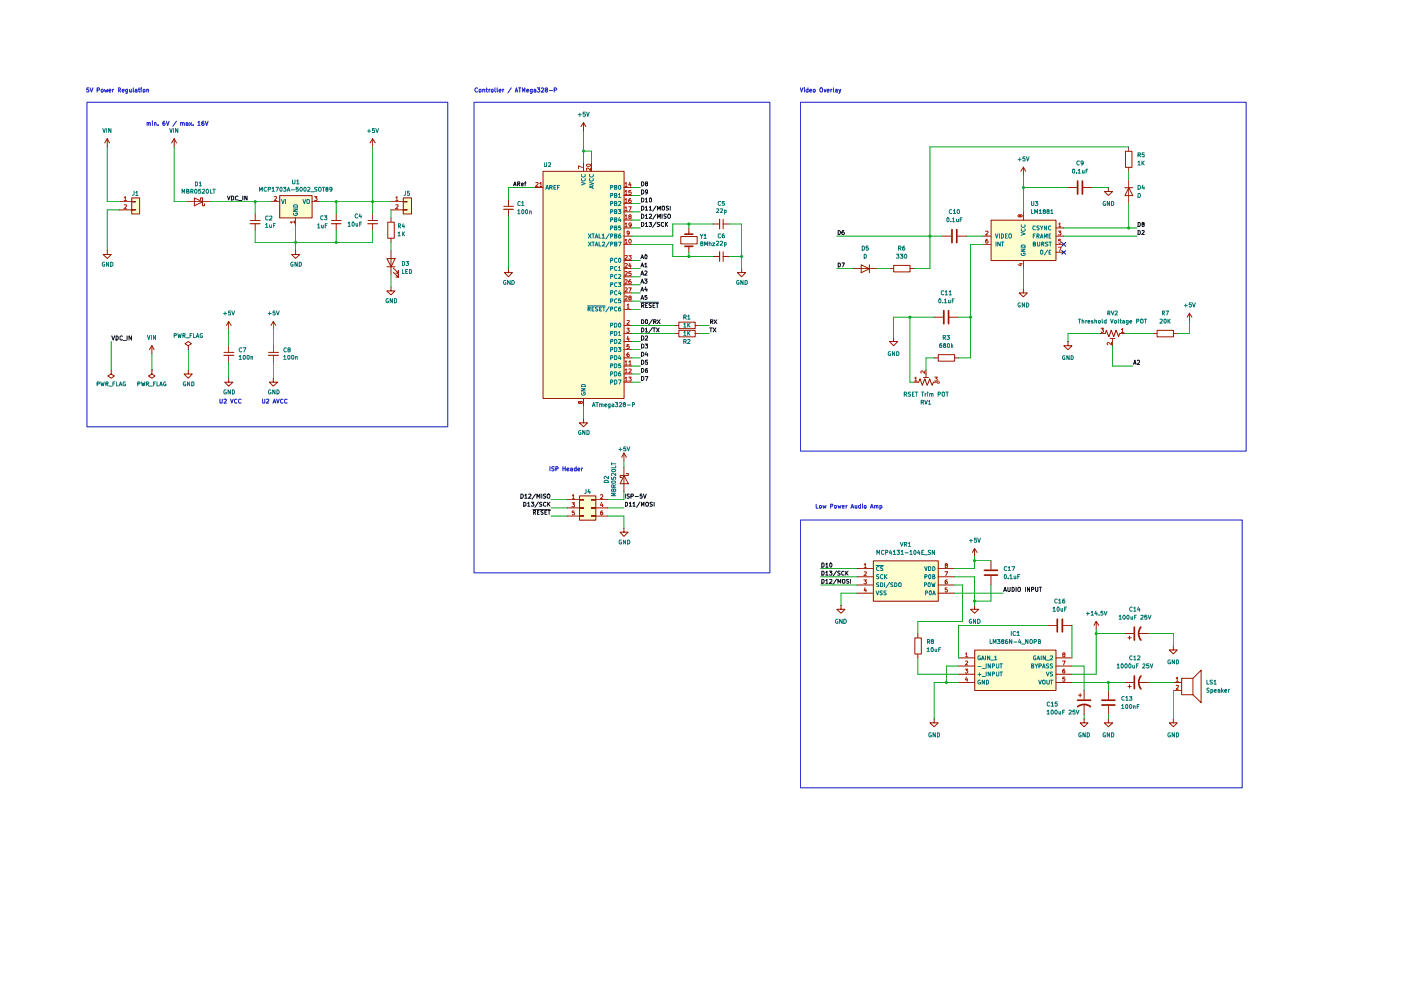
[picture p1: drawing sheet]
<svg xmlns="http://www.w3.org/2000/svg" width="420mm" height="297mm" viewBox="0 0 420 297" stroke-linecap="round" stroke-linejoin="round" font-family="sans-serif">
<g fill="#fffecf">
<path d="M120.9 59.3h2.5v4.8h-2.5z"/>
<path d="M39.5 59.3h2.4v4.8h-2.4z"/>
<path d="M83.9 58.6h9.7v6.7h-9.7z"/>
<path d="M173.8 148.6h4.9v7.3h-4.9z"/>
<path d="M162.9 51.4h24.3v68h-24.3z"/>
<path d="M297.2 66h19.5v12.1h-19.5z"/>
<path d="M292.3 194.9h24.4v12.1h-24.4z"/>
<path d="M261.9 168.1h19.5v12.1h-19.5z"/>
</g>
<g fill="none" stroke="#9b1502" stroke-width=".3">
<path d="M175 36.7v2.5M175 36.7l-.8 1.2M175 36.7l.7 1.2M32.2 41.6l-.8 1.2M32.2 41.6l.7 1.2M32.2 41.6v2.4M39.5 59.3h2.4v4.8h-2.4zM52.2 41.6l-.7 1.2M52.2 41.6l.7 1.2M52.2 41.6v2.4M58.3 59.3l2.4 1.2-2.4 1.2zM60.2 59.9v-.6h.5v2.4h.6v-.6"/>
<path d="M83.9 58.6h9.7v6.7h-9.7zM111.8 41.6l-.8 1.2M111.8 41.6l.7 1.2M111.8 41.6v2.4M120.9 59.3h2.5v4.8h-2.5zM152.5 59.9v1.9M160.4 56.2h2.4M162.9 51.4h24.3v68h-24.3zM175 48.9v2.4M177.4 48.9v2.4M187.1 56.2h2.5M187.1 58.6h2.5"/>
<path d="M306.9 50.1v2.5M306.9 50.1l-.7 1.2M306.9 50.1l.7 1.2M320.3 56.2h2.6M324.9 56.2h2.7M332.4 56.2v1.2h1.3l-1.3 1.2-1.2-1.2h1.2M332.4 56.2h.1M337.4 56.3h2.3M337.5 45.3h2v4.9h-2zM338.5 44v1.3M338.5 50.1v1.2M338.5 53.8v7.2"/>
<path d="M338.5 56.3l1.2 2.3h-2.3zM32.2 75v1.3h1.2l-1.2 1.2-1.3-1.2h1.3M35.8 60.5h3.7M35.8 62.9h3.7M39.5 60.4h1.1v.1h-1.1zM39.5 62.7h1.1v.3h-1.1zM55.9 60.5h7.3M75.1 66.1h2.9M76.5 64.1v1.9M76.5 67.1v1.9M81.4 60.5h2.4M88.6 75v1.3h1.3l-1.3 1.2-1.1-1.2h1.1"/>
<path d="M88.6 65.3v2.4M93.6 60.5h2.3M99.4 66.1h2.9M100.8 64.1v1.9M100.8 67.1v1.9M110.4 66.1h2.8M111.8 64.1v1.9M111.8 67.1v1.9M116 77.5h2.5l-1.2 2.5zM116 80h2.5M116.3 66.6h1.9v4.8h-1.9zM117.3 60.5h3.6"/>
<path d="M117.3 62.9h3.6M117.3 65.3v1.2M117.3 71.4v1.2M117.3 75v7.3M120.9 60.4h1.2v.1h-1.2zM120.9 62.7h1.2v.3h-1.2zM151.1 61.8h2.9M152.5 62.7v2M187.1 61h2.5M187.1 63.5h2.5M187.1 66h2.5M187.1 68.3h2.5"/>
<path d="M187.1 70.8h2.5M187.1 73.2h2.5M187.1 78.1h2.5M204.2 70.9h4.9v2.2h-4.9zM206.6 68.3v1.9M206.6 73.8v1.8M213.9 67.1h1.9M213.9 76.9h1.9M216.8 67.1h2M216.8 76.9h2M216.9 65.7v2.9M216.9 75.5v2.9"/>
<path d="M258.3 79.4l2.4 1.2-2.4 1.1zM260.7 79.4v2.3M268 79.5h4.9v2h-4.9zM282.5 70.8h2.7M287.2 70.8h2.7M294.7 70.8h2.5M294.7 73.2h2.5M297.2 66h19.5v12.1h-19.5zM306.9 63.5v2.5M306.9 78.1v2.4M316.7 68.3h2.3M316.7 70.8h2.3"/>
<path d="M316.7 73.2h2.3M316.7 75.6h2.3M68.6 96.4l-.7 1.1M68.6 96.4l.7 1.1M68.6 96.4v2.3M82 96.4v2.3M82 96.4l-.7 1.1M82 96.4l.7 1.1M117.3 86v1.2h1.1l-1.1 1.2-1.3-1.2h1.3M117.9 81.6l1.6 1.5v-.8v.8h-.8M117.9 80.3l1.6 1.6v-.8v.8h-.8M152.5 80.5v1.2h1.2l-1.2 1.3-1.2-1.3h1.2"/>
<path d="M187.1 80.5h2.5M187.1 83h2.5M187.1 85.3h2.5M187.1 87.8h2.5M187.1 90.3h2.5M187.1 92.7h2.5M187.1 97.5h2.5M187.1 100h2.5M202.4 97.5h1.1M202.4 100h1.1M203.6 96.6h4.9v1.9h-4.9zM203.6 99h4.9v2h-4.9z"/>
<path d="M208.4 97.5h1.2M208.4 100h1.2M222.4 80.5v1.2h1.2l-1.2 1.3-1.3-1.3h1.3M255.9 80.5h7.2M266.8 80.5h1.2M272.9 80.5h1.2M280.2 95.1h2.6M284.7 95.1h2.7M306.9 86.6v1.2h1.2l-1.2 1.2-1.3-1.2h1.3M306.9 86.6h.1M329.9 100h1.6l.3-1 .8 1.9 .6-1.9 .8 1.9 .7-1.9 .7 1.9 .4-.9h1.5M345.8 100h1.2"/>
<path d="M347 99h4.9v2h-4.9zM351.9 100h1.2M356.7 93.9l-.7 1.2M356.7 93.9l.8 1.2M356.7 93.9v2.5M33.4 110.9v1.2l.9 .6-.9 .7-1.1-.7 1.1-.6M33.4 110.9h.1M45.6 110.9v1.2l.9 .6-.9 .7-1.1-.7 1.1-.6M45.6 110.9h.1M45.6 103.6l-.8 1.2M45.6 103.6l.6 1.2M45.6 103.6v2.4"/>
<path d="M56.5 110.9v1.2h1.2l-1.2 1.3-1.3-1.3h1.3M56.5 103.6l.9-.6-.9-.6-1 .6 1 .6v1.2M56.5 104.8h.1M67.2 105.6h2.9M68.6 113.4v1.2h1.2l-1.2 1.1-1.2-1.1h1.2M68.6 103.6v2M68.6 106.5v2M80.6 105.6h2.9M82 113.4v1.2h1.2l-1.2 1.1-1.2-1.1h1.2M82 103.6v2M82 106.5v2M175 119.4v2.4"/>
<path d="M187.1 102.4h2.5M187.1 104.8h2.5M187.1 107.3h2.5M187.1 109.7h2.5M187.1 112.1h2.5M187.1 114.6h2.5M268 101.2v1.2h1.2l-1.2 1.2-1.2-1.2h1.2M268 101.2h.1M274.1 114.6h1.4l.4-1.1 .7 2 .8-2 .6 2 .8-2 .8 2 .3-.9h1.4M276.9 113.1h1.6M277.7 110.9v2.2M280.2 107.3h1.1"/>
<path d="M281.4 106.3h4.9v1.9h-4.9zM286.3 107.3h1.1M320.3 102.4v1.2h1.2l-1.2 1.2-1.3-1.2h1.3M320.3 102.4h.1M332.9 101.4h1.4M333.7 101.4v2.2M175 125.5v1.2h1.2l-1.2 1.2-1.3-1.2h1.3M187.1 135.8l-.7 1.3M187.1 135.8l.8 1.3M187.1 135.8v2.5M170.1 149.8h3.6M170.1 152.2h3.6"/>
<path d="M170.1 154.7h3.6M173.7 149.7h1.3v.2h-1.3zM173.7 152.1h1.3v.3h-1.3zM173.7 154.5h1.3v.3h-1.3zM173.8 148.6h4.9v7.3h-4.9zM177.4 149.7h1.2v.2h-1.2zM177.4 152.1h1.2v.3h-1.2zM177.4 154.5h1.2v.3h-1.2zM178.6 149.8h3.7M178.6 152.2h3.7M178.6 154.7h3.7M187.1 158.3v1.2h1.3l-1.3 1.3-1.2-1.3h1.2"/>
<path d="M187.1 140v7.4M187.2 142.5l1.2 2.5h-2.4zM187.8 141.9h.6v.6h-2.4v.6h.6M257 170.4h4.9M257 172.9h4.9M257 175.3h4.9M257 177.8h4.9M261.9 168.1h19.5v12.1h-19.5zM281.3 170.4h5M281.3 172.9h5M281.3 175.3h5M281.3 177.8h5"/>
<path d="M292.3 164.4l-.7 1.2M292.3 164.4l.7 1.2M292.3 164.4v2.4M297.2 168.1v2.6M297.2 172.6v2.7M252.2 181.4v1.2h1.2l-1.2 1.2-1.2-1.2h1.2M252.2 181.4h.1M274.4 191.2h1.9v4.8h-1.9zM275.3 189.9v1.3M275.3 196v1.2M287.4 197.2h4.9M287.4 199.6h4.9"/>
<path d="M292.3 181.4v1.2h1.2l-1.2 1.2-1.2-1.2h1.2M292.3 181.4h.1M292.3 194.9h24.4v12.1h-24.4zM314.2 187.5h2.6M316.7 197.2h4.8M316.7 199.6h4.8M318.8 187.5h2.7M328.8 186.3l-.7 1.2M328.8 186.3l.7 1.2M328.8 186.3v2.4M337.3 189.9h2.6M338.2 191.2h1.1"/>
<path d="M338.8 190.7v.9M341.4 189.9h3.2M351.9 193.5v1.3h1.2l-1.2 1.2-1.2-1.2h1.2M351.9 193.5h.1M280.2 215.5v1.2h1.1l-1.1 1.1-1.3-1.1h1.3M280.2 215.5h.1M287.4 202.1h4.9M287.4 204.6h4.9M316.7 202.1h4.8M316.7 204.6h4.8M323.4 208.4h1M323.9 207.9v1"/>
<path d="M325.1 215.5v1.2h1.2l-1.2 1.1-1.2-1.1h1.2M325.1 215.5h.1M325.1 206.9v2.7M325.1 211.1v3.1M332.4 215.5v1.2h1.3l-1.3 1.1-1.2-1.1h1.2M332.4 215.5h.1M332.4 206.9v2.7M332.4 211.6v2.6M337.3 204.6h2.6M338.2 205.7h1.1M338.8 205.2v1M341.4 204.6h3.2"/>
<path d="M351.9 215.5v1.2h1.2l-1.2 1.1-1.2-1.1h1.2M351.9 215.5h.1M351.9 204.6h2.4M351.9 206.9h2.4M354.4 203.3h3.4v4.9h-3.4zM357.8 203.3l2.4-2.4v9.7l-2.4-2.4"/>
</g>
<g fill="none" stroke="#bd1c03" stroke-width=".3">
<path d="M37.3 59.3l.3-.4v1.2M82.2 59l.6-.1 .2 .3-.8 .9h.8M94.3 58.9h.8l-.4 .5 .4 .1v.5h-.8M118.7 59.3l.3-.4v1.2M160.7 54.8l.6-.1 .1 .3-.8 .9h.8M161.9 55l.3-.3v1.2M161.9 55.9h.7M174.7 50.2l-1.2-.5v.8M175.9 49.4a.75 .75 0 0 1 1.2 .2l-.2 .3h-.8zM177.1 50.4v.7l-.7-.7-.5 .1 .1 .6M187.5 55l.3-.3v1.2M187.5 57.4l.3-.3v1.2"/>
<path d="M187.5 59.9l.3-.4v1.2M187.5 55.9h.6M187.5 58.3h.6M188.9 54.6l-.3 .9h.7M189.1 59.5l-.4 .1-.1 .9 .1 .2 .6-.2-.2-.6-.5 .3M189.1 55v.9M189.2 57.1h-.6v.6l.5-.1 .2 .5-.2 .2-.5-.1M37.3 61.5l.5-.1 .1 .5-.7 .7h.7M37.3 60.1h.6M88.3 66.5h-1.2l.4 .4M88.3 66.2v.7M118.7 61.5l.6-.1 .1 .5-.8 .7h.8"/>
<path d="M118.7 60.1h.7M187.5 62.3l.3-.3v1.2M187.5 64.8l.3-.5v1.3M187.5 67.1l.3-.3v1.2M187.5 72.1l.3-.4v1.2M187.5 76.6l.4-.1 .2 .4-.7 .8h.7M187.5 79.1l.5-.1 .1 .3-.7 .9h.7M187.5 60.7h.6M187.5 63.2h.6M187.5 65.6h.6M187.5 68h.6M187.5 72.9h.6"/>
<path d="M188.6 62h.7l-.5 1.2M188.6 76.5h.7l-.4 .5 .4 .2v.4h-.7M188.7 69.8l-.5 .2-.2-.7h.5l.2 .2-.1 .9h-.5M188.7 71.7a.55 .55 0 0 1 .6 .6 .55 .55 0 0 1-.6 .5l-.1-.4zM188.8 64.9l-.2-.3 .5-.3 .2 .4-.7 .4 .2 .5 .5-.2-.2-.5M188.9 78.9l-.3 .9h.7M189.1 79.3v.9M189.3 67.3l-.1 .2a.42 .42 0 0 1-.5-.1 .42 .42 0 0 1-.1-.5l.5-.1 .2 .3-.2 .8-.4 .1M295.6 69.3h.5l.2 .2-.7 .9h.7M296.2 71.7h-.4l-.1 .3v.8a.42 .42 0 0 0 .5 0 .42 .42 0 0 0 0-.6l-.4-.1-.2 .3M305.7 79.1h.9M305.9 64.6l.2-.3 .5 .3-.2 .4h-.4l-.4-.7-.3 .3 .2 .4 .4-.1"/>
<path d="M306.2 78.9v.8l-.9-.4M317.4 69.3h.8l-.4 .4 .4 .2-.1 .5h-.7M317.4 74.1h.9l-.5 1.3M317.5 67.1l.3-.3v1.2M317.5 68h.7M318.1 71.7h-.6v.5l.4-.1 .3 .3-.1 .4h-.6M187.5 81.5l.4-.1 .2 .4-.7 .8h.7M187.5 84l.4-.2 .2 .4-.7 .9h.7M187.5 86.4l.4-.1 .2 .3-.7 .9h.7M187.5 88.8l.5-.1 .1 .4-.7 .8h.7M188 98.4h.7l-.4 .5 .3 .1 .1 .4-.2 .3-.5-.2M188 91.4l.4-.3v1.3"/>
<path d="M188 96.1l.6-.1 .1 .4-.7 .8h.7M188 92.4h.7M188.6 86.3h.7l-.5 1.2M188.8 89.2l-.2-.3 .5-.2 .2 .3-.7 .4 .2 .5 .5-.2-.2-.5M189.1 83.8l-.4 .2-.1 .8 .2 .3 .5-.3-.2-.5-.5 .2M189.2 81.4h-.6v.6h.6l.1 .4-.2 .2-.5-.1M330.2 98.4h.8l-.5 .5 .4 .1 .1 .4-.3 .3-.5-.2M336.3 98.8l.3-.4v1.3M336.3 99.7h.8M187.5 108.5l.3-.4v1.3M187.5 110.9l.3-.3v1.2M187.5 113.4l.3-.4v1.2"/>
<path d="M187.5 109.4h.6M187.5 111.8h.6M187.5 114.2h.6M188.3 100.8l-.3 .9h.7M188.6 105.7h-.4l-.2 .3v.8a.42 .42 0 0 0 .6 0 .42 .42 0 0 0 0-.5l-.4-.1-.2 .2M188.6 108.5l.4-.4v1.3M188.6 110.7l.5-.1 .2 .2-.7 1h.7M188.6 113h.7l-.4 .5 .4 .2-.1 .4h-.6M188.6 101.3v.8M188.6 109.4h.7M188.6 103.3h-.6v.6l.5-.2 .2 .6-.7 .1M274.3 113.4l.4-.4v1.2"/>
<path d="M274.3 114.2h.7M277.4 111.2v.7l-.9-.7-.3 .2 .1 .4M280.3 113h.8l-.4 .5h.3v.6h-.7M333.3 102.6v.8l-.9-.8-.3 .3 .1 .5M174 120.5l.1-.2 .6 .2-.1 .4-.4 .1-.4-.7-.3 .1 .2 .6 .3-.3M171.5 150.7h.8l-.4 .4 .4 .3-.1 .5-.7-.1M171.6 148.6l.4-.3v1.2M171.6 149.5h.7M172.2 153.2h-.6v.5l.4-.1 .3 .2-.1 .5h-.6M180.1 148.4l.2-.1 .5 .1v.4l-.7 .7h.7M180.4 150.6l-.3 .9h.7M180.7 153.2h-.4l-.2 .9 .2 .2h.5v-.6l-.5-.1-.2 .2"/>
<path d="M180.7 151.1v.8M259.1 173.8h.7l-.4 .4 .4 .3v.4h-.7M259.2 169.2l.3-.3v1.3M259.2 171.4h.4l.2 .3-.7 .9h.7M259.2 170.2h.6M259.4 176.2l-.2 .8h.6M259.7 176.6v.9M283.4 171.4h.8l-.6 1.2M283.6 169.4l-.1-.1 .1-.4 .5 .1v.4l-.6 .2 .1 .6 .5-.3-.2-.5M284.1 173.8h-.5l-.1 .3v.8h.6v-.6l-.5-.1-.1 .3M284.1 176.2h-.6v.6l.4-.1 .2 .3v.4l-.6-.1M289.6 196l.3-.3v1.1"/>
<path d="M289.6 198.2l.4-.1 .2 .4-.7 .8h.7M289.6 196.8h.6M318.6 198.1h.8l-.5 1.2M318.9 196.2l-.2-.2 .1-.3h.6v.4l-.7 .3 .2 .4h.5l-.2-.6M289.5 200.6h.7l-.4 .4 .4 .1v.6h-.7M289.8 202.9l-.2 .9h.6M290.1 203.4v.8M319.3 200.6l-.4 .1-.2 .8 .2 .3 .5-.1v-.6l-.5-.1-.2 .3M319.4 202.9h-.6l-.1 .6h.6l.1 .5-.2 .2-.5-.2M352.7 203.3l.4-.4v1.3M352.7 205.5h.7v.4l-.7 .7h.7M352.7 204.2h.7"/>
</g>
<path d="M75 67.1h3M99.4 67.1h2.9M110.3 67.1h2.9M151 62.7h2.9M215.8 65.7v2.9M215.8 75.4v2.9M67.1 106.5h3M80.5 106.5h3" fill="none" stroke="#9b1502" stroke-width=".34"/>
<g fill="none" stroke="#121212" stroke-width=".3">
<path d="M68.2 58.8l.4 1.1 .4-1.1M69.4 58.8l.7 .2-.2 .9h-.5zM71.4 58.8h-.4l-.4 .2 .2 .9h.6M72.8 58.8v1.1M74.1 58.8v1.1l-.7-1.1v1.1M154 55.7l.4-1.2 .4 1.2M154.1 55.4h.6M155.2 55.1l.7-.1v-.4l-.7-.1v1.2M155.5 55.1l.4 .6M156.4 55.3l.6-.1-.2-.3-.4 .1v.5l.5 .1M157.3 54.9h.4M157.7 54.5h-.2v1.2"/>
<path d="M192.4 54.5h.5a.66 .66 0 0 1 .2 .8 .66 .66 0 0 1-.7 .4zM192.4 56.9a.65 .65 0 0 1 .7 .6 .65 .65 0 0 1-.7 .7zM192.4 59.4a.66 .66 0 0 1 .7 .3 .66 .66 0 0 1-.2 .8h-.5zM193.5 59.7l.4-.3v1.1M193.8 55l-.3-.2 .1-.3h.5l.1 .4-.7 .3 .3 .5 .4-.1v-.5l-.2-.1M194.2 57.4l-.1 .3h-.5a.43 .43 0 0 1 0-.6 .43 .43 0 0 1 .5-.1l.1 .8-.6 .4M194.8 59.4h.2a.61 .61 0 0 1 .4 .6 .61 .61 0 0 1-.5 .5l-.2-.1zM71.5 60.1h1M192.2 77.6l.4-1.2 .4 1.2M192.4 61.8h.5a.66 .66 0 0 1 .2 .8 .66 .66 0 0 1-.7 .4zM192.4 66.6a.65 .65 0 0 1 .7 .7 .65 .65 0 0 1-.7 .6zM192.4 64.2a.65 .65 0 0 1 .7 .6 .65 .65 0 0 1-.7 .6z"/>
<path d="M192.4 77.2h.5M192.4 79.7h.5M193.4 79.2l.3-.4v1.2M193.5 76.5l.1-.1a.61 .61 0 0 1 .5 .6 .61 .61 0 0 1-.6 .6zM193.5 62.1l.4-.3v1.2M193.5 67l.4-.4v1.3M193.5 64.6l.4-.4v1.2M193.5 63h.7M193.5 67.9h.7M193.5 65.4h.7M193.5 60.5h.7M194.6 66.6h.8l-.4 .5 .4 .2-.1 .5-.7-.1"/>
<path d="M194.7 62.1l.4-.3v1.2M194.7 64.3l.5-.1 .2 .4-.8 .8h.8M194.7 63h.7M196.8 61.7l-1.1 1.6M196.8 66.5l-1.1 1.7M196.8 64.2l-1.1 1.5M197.2 63v-1.2l.4 .9 .4-.9v1.2M197.2 65.4v-1.2l.4 .9 .4-.9v1.2M197.9 66.7l-.5-.1-.3 .3 .8 .6-.3 .4-.5-.1M198.5 62l.2-.2 .6 .2v.8l-.2 .2-.6-.2zM198.5 64.2v1.2M199.1 66.8l-.1-.1a.56 .56 0 0 0-.7 .6 .56 .56 0 0 0 .7 .5l.1-.1"/>
<path d="M199.6 66.6v1.3M199.7 67.1l.5 .8M199.8 64.3h-.7v.4l.7 .4-.2 .3h-.5M200.2 66.6l-.6 .7M200.4 64.3l.3-.1a.73 .73 0 0 1 0 1.2h-.3l-.2-.4zM200.5 61.8h-.6a.47 .47 0 0 0 0 .5 .47 .47 0 0 0 .5 .2v.4h-.6M201 61.8v1.2M251.4 69.1a.66 .66 0 0 1 .6 .4 .66 .66 0 0 1-.2 .8h-.4zM251.4 78.8h.4a.66 .66 0 0 1 .2 .8 .66 .66 0 0 1-.6 .4zM252.5 78.8h.7l-.5 1.2M253.1 69.1l-.5 .1-.1 .9 .1 .2 .6-.2-.2-.6-.5 .3M341.3 69.1l.7 .2-.2 1h-.5z"/>
<path d="M341.3 66.6h.3l.4 .4v.6l-.4 .3h-.3zM342.5 69.2l.4-.1 .3 .3-.8 .9h.8M342.7 67.1h-.1a.31 .31 0 0 1 0-.4 .31 .31 0 0 1 .5 .1v.3l-.6 .3 .2 .5 .5-.3-.3-.5M192.2 82.5l.4-1.3 .4 1.3M192.2 80l.4-1.2 .4 1.2M192.2 84.9l.4-1.2 .4 1.2M192.2 87.3l.4-1.2 .4 1.2M192.2 89.7l.4-1.1 .4 1.1M192.2 90.6h5.2M192.4 95.8h.5a.66 .66 0 0 1 .2 .8 .66 .66 0 0 1-.7 .4zM192.4 98.3h.5a.66 .66 0 0 1 .2 .8 .66 .66 0 0 1-.7 .4zM192.4 91.6l.6-.1 .1-.3-.2-.3h-.5v1.3"/>
<path d="M192.4 82.1h.5M192.4 84.5h.5M192.4 87h.5M192.4 89.4h.5M192.7 91.6l.4 .6M193.3 83.7h.8l-.5 .5h.4v.6h-.7M193.4 81.4l.4-.2 .3 .4-.8 .9h.8M193.4 80h.7M193.5 98.6l.4-.3v1.2M193.5 99.5h.7M193.6 95.9h.5l.1 .9a.35 .35 0 0 1-.4 .2 .35 .35 0 0 1-.3-.4zM193.6 86l-.2 .9h.7"/>
<path d="M193.6 91.5h.4M194 88.6h-.5l-.1 .5h.6v.6h-.6M194 86.5v.8M194.2 90.9h-.6v1.3h.6M195.3 91l-.4-.1-.3 .3 .1 .3 .6 .2v.3l-.7 .1M195.7 95.8l-1.1 1.6M195.7 98.2l-1.1 1.5M195.8 98.3h.8M195.8 91.5h.5M196 96.4h.6l.1-.5-.7-.1v1.2M196.2 98.3v1.2M196.3 96.4l.5 .6"/>
<path d="M196.4 90.9h-.6v1.3h.6M196.8 90.9h.6M196.8 98.3l.9 1.2M197.1 95.8l.9 1.2M197.1 90.9v1.3M197.7 98.3l-.9 1.2M198 95.8l-.9 1.2M212.9 98.3h.7M213 96.4h.6l.1-.5-.7-.1v1.2M213.2 98.3v1.2M213.4 96.4l.4 .6M213.9 98.3l.8 1.2"/>
<path d="M214.1 95.8l.9 1.2M214.7 98.3l-.8 1.2M215 95.8l-.9 1.2M33.5 100.7l.5 1.2 .4-1.2M34.8 100.7a.64 .64 0 0 1 .7 .6 .64 .64 0 0 1-.7 .6zM36.7 100.8l-.4-.1-.3 .3 .1 .8 .2 .1 .4-.1M36.9 102h.9M38.1 100.7v1.2M39.5 100.7v1.2l-.8-1.2v1.2M192.4 107.9a.65 .65 0 0 1 .7 .7 .65 .65 0 0 1-.7 .6zM192.4 105.6h.5a.66 .66 0 0 1 .2 .8 .66 .66 0 0 1-.7 .4zM192.4 103.1a.66 .66 0 0 1 .7 .4 .66 .66 0 0 1-.2 .8h-.5z"/>
<path d="M192.4 110.4a.66 .66 0 0 1 .7 .4 .66 .66 0 0 1-.2 .8h-.5zM192.4 112.9h.5a.66 .66 0 0 1 .2 .8 .66 .66 0 0 1-.7 .3zM192.4 100.7a.65 .65 0 0 1 .7 .6 .65 .65 0 0 1-.7 .6zM193.5 103.1h.7l-.4 .4 .4 .2v.5h-.7M193.5 112.9h.8l-.5 1.1M193.5 100.8l.5-.1 .2 .1v.4l-.7 .7h.7M193.8 105.5l-.3 .8h.8M194.1 110.4l-.4 .1-.2 .9 .1 .2 .6-.1-.1-.6-.6 .2M194.1 105.9v.9M194.2 107.9h-.6l-.1 .6h.7v.6l-.2 .1-.5-.1M339.9 109.2l.5-1.3 .3 1.3M340 108.9h.6"/>
<path d="M341.1 108.1l.4-.2 .3 .4-.8 .9h.8M156.2 148.1a.65 .65 0 0 1 .8 .6 .65 .65 0 0 1-.8 .7zM157.1 150.5l.6 .3v.7l-.2 .2h-.4zM157.4 148.4l.3-.3v1.3M157.4 149.4h.7M158.2 150.9l.4-.4v1.2M158.2 151.7h.7M158.6 148.3l.4-.2 .3 .3-.8 1h.8M159.3 150.5h.8l-.4 .5 .4 .2v.4h-.8M159.8 152.7h5.2M159.9 153.6l.7-.1v-.4l-.7-.1v1.2M160.3 153.6l.3 .6"/>
<path d="M160.6 148.1l-1 1.5M161 149.4v-1.3l.5 .8 .4-.8v1.3M161.2 153.5h.3M161.5 150.5l-1.1 1.6M161.7 153h-.5v1.2h.5M162.5 150.6l-.4-.1-.3 .3 .1 .2 .6 .3v.3l-.7 .1M162.5 148.1v1.3M162.9 153h-.6v.5l.5 .2 .1 .2-.3 .3-.4-.1M163.4 153.5h.4M163.7 148.2l-.7 .1v.3l.7 .3-.3 .5-.4-.1M163.7 150.6l-.3-.1-.4 .3v.7l.2 .2 .5-.1M164 153h-.6v1.2h.6"/>
<path d="M164.2 148.3l.2-.2 .4 .2 .1 .6-.2 .5-.5-.2zM164.3 150.5v1.2M164.3 153h.7M164.4 151l.5 .7M164.7 153v1.2M164.9 150.5l-.6 .7M187.5 150.5a.66 .66 0 0 1 .7 .5 .66 .66 0 0 1-.2 .7h-.5zM187.5 148.1v1.3M188.7 150.9l.4-.4v1.2M188.7 148.2l-.4-.1-.3 .2 .1 .3 .6 .2v.4l-.7 .1M188.7 151.7h.7M189.2 148.8h.5l.3-.5-.3-.2h-.5v1.3"/>
<path d="M189.8 150.9l.4-.4v1.2M189.8 151.7h.7M190.5 148.8h.9M191.9 150.5l-1 1.6M192.4 151.7v-1.2l.3 .9 .4-.9v1.2M192.5 148.1h-.5l-.1 .6 .6-.1v.7l-.6-.1M193 148.1l.4 1.3 .4-1.3M193.7 150.7l.3-.2 .4 .2-.1 1h-.5zM195.7 150.6h-.7l-.1 .3 .8 .7-.8 .1M196.2 150.5v1.2M246.5 168.7l.5 .1 .1 .3v.6l-.3 .3h-.3zM246.5 171.2l.6 .2-.1 1h-.5z"/>
<path d="M246.5 173.7h.5l.1 .2v.7l-.3 .2h-.3zM247.6 169.1l.4-.4v1.3M247.6 171.5l.4-.3v1.2M247.6 174l.4-.3v1.1M247.6 170h.7M247.6 172.4h.7M247.6 174.8h.7M248.8 171.2h.7l-.4 .4 .4 .3v.3l-.7 .1M248.8 173.7h.5l.2 .3-.7 .8h.7M249.1 168.7a.68 .68 0 0 1 .4 .7 .68 .68 0 0 1-.4 .6l-.3-.2v-.8zM250.9 171.1l-1 1.6M250.9 173.6l-1 1.6"/>
<path d="M251.3 174.8v-1.1l.4 .8 .4-.8v1.1M252 171.3h-.7l-.1 .2 .8 .7-.8 .2M252.6 173.8l.2-.1 .6 .1v.9l-.2 .1-.6-.1zM253.2 171.3l-.3-.1a.67 .67 0 0 0-.5 .5 .67 .67 0 0 0 .2 .7l.6-.1M253.7 171.2v1.2M253.8 171.7l.5 .7M254.3 171.2l-.6 .7M254.6 173.7h-.6v.5a.38 .38 0 0 1 .5 .1 .38 .38 0 0 1-.2 .5h-.4M255.1 173.7v1.1M301 177.3l.4-1.3 .4 1.3M301.2 177h.6M302.3 176l.1 1.3 .5-.3v-1"/>
<path d="M303.5 176a.64 .64 0 0 1 .7 .7 .64 .64 0 0 1-.7 .6zM304.7 176v1.3M305.4 176.1l.3-.1a.73 .73 0 0 1 0 1.3l-.3-.1-.2-.3zM307.5 176v1.3M308.8 176v1.3l-.7-1.3v1.3M309.4 176.7l.6-.1v-.5l-.6-.1v1.3M310.6 176v1l.2 .3 .4-.2v-1.1M311.7 176h.6M312 176v1.3"/>
</g>
<g fill="none" stroke="#007677" stroke-width=".3">
<path d="M84.4 59.8l.4 1.2 .5-1.2M85.6 59.8v1.2M90.8 59.8l.5 1.2 .4-1.2M92 59.9l.3-.1 .5 .1v1l-.3 .1-.5-.1zM163.7 56.7l.4-1.2 .4 1.2M163.8 56.4h.5M164.8 56.1h.6l.1-.5-.7-.1v1.2M165.2 56.1l.4 .6M166.1 56.1h.4M166.7 55.5h-.6v1.2h.6M167.2 56.1h.4M167.8 55.5h-.6v1.2"/>
<path d="M174.3 54.6l1.2 .4-1.2 .5M174.4 53.5l-.1 .3a.67 .67 0 0 0 .5 .5 .67 .67 0 0 0 .7-.3l-.1-.5M174.4 52.3a.61 .61 0 0 0 .3 .8 .61 .61 0 0 0 .8-.3l-.1-.5M176.8 54.6l1.2 .4-1.2 .5M176.9 53.5l-.1 .5a.61 .61 0 0 0 .8 .3 .61 .61 0 0 0 .3-.8M176.9 52.3l-.1 .5a.61 .61 0 0 0 .8 .3 .61 .61 0 0 0 .3-.8M177.6 55.8v.6M178 55.6l-1.2 .4 1.2 .5M183.1 56.1h.6v-.5l-.6-.1v1.2M183.1 58.6h.6v-.6h-.6v1.2M184.3 56.1h.4l.3-.2-.1-.3-.6-.1v1.2h.6l.1-.5-.3-.1M184.3 58.6l.7-.3-.2-.3h-.5v1.2l.7-.1v-.4l-.3-.1"/>
<path d="M185.5 58.3l.3-.3v1.2M185.5 59.2h.7M185.6 55.6l.2-.1a.61 .61 0 0 1 .4 .7 .61 .61 0 0 1-.5 .5l-.2-.1zM88 62.7h1.2l-1.2 .6h1.2M88.1 63.9a.61 .61 0 0 0 .2 .7 .61 .61 0 0 0 .8-.1l.1-.6-.5-.1v.3M88.1 61.6l.8-.2 .3 .3v.4h-1.2zM176.4 70.1l.9 1.3M176.4 72.6l.9 1.1M177.3 70.1l-.9 1.3M177.3 72.6l-.9 1.1M177.5 70.1h.7M177.5 72.6h.7"/>
<path d="M177.9 70.1v1.3M177.9 72.6v1.1M178.5 71.4l.4-1.3 .4 1.3M178.5 73.7l.4-1.1 .4 1.1M178.6 71h.6M178.6 73.4h.6M179.7 70.1v1.3h.6M179.7 72.6v1.1h.6M180.6 70.4l.3-.3v1.3M180.6 72.6h.5l.3 .2-.8 .9h.8M180.6 71.4h.8M182.7 70.1l-1 1.5"/>
<path d="M182.7 72.5l-1 1.6M183.1 61h.6v-.5l-.6-.1v1.2M183.1 63.5l.6-.1v-.5l-.6-.1v1.2M183.1 65.9h.6v-.6h-.6v1.2M183.1 68.3l.6-.1v-.5h-.6v1.2M183.1 70.8l.6-.1v-.5l-.6-.1v1.3M183.1 73.2h.6v-.6h-.6v1.1M183.1 78.1l.6-.1v-.5l-.6-.1v1.3M184.3 61h.5l.2-.4-.7-.2v1.2h.5l.2-.5-.3-.1M184.3 63.4l.6-.1v-.4l-.6-.1v1.2h.6l.1-.5-.3-.1M184.3 65.9l.7-.3-.2-.3h-.5v1.2l.7-.1v-.4l-.3-.1M184.3 68.2h.5l.2-.3-.7-.2v1.2h.5l.2-.5-.3-.2"/>
<path d="M184.3 70.7l.6-.1 .1-.2-.7-.3v1.3h.5l.2-.6-.3-.1M184.3 73.2h.4l.3-.3-.1-.3h-.6v1.1h.6l.1-.5h-.3M185 77.6l-.2-.2a.6 .6 0 0 0-.6 .7 .6 .6 0 0 0 .8 .5v-.1M185 79.9l-.2-.1a.66 .66 0 0 0-.6 .5 .66 .66 0 0 0 .3 .7l.5-.1M185.4 62.8h.8l-.4 .5 .4 .2-.1 .5-.7-.1M185.4 72.6h.9l-.5 1.1M185.5 60.5l.4-.1 .3 .3-.8 .9h.8M185.8 65.2l-.3 .8h.8M185.8 77.4a.68 .68 0 0 1 .4 .6 .68 .68 0 0 1-.4 .7l-.3-.3v-.8zM186.1 67.7h-.6v.5h.4l.3 .2-.1 .4h-.6M186.1 70.1l-.6 .3v.8l.6 .1v-.7l-.6 .2M186.1 65.7v.8"/>
<path d="M298.5 70.1l.4 1.3 .4-1.3M298.7 72.6v1.1M299.7 70.1v1.3M300 72.6v1.1l-.8-1.1v1.1M300.3 70.1a.64 .64 0 0 1 .7 .6 .64 .64 0 0 1-.7 .7zM300.3 72.6h.8M300.7 72.6v1.1M301.5 70.7h.4M302.1 70.1h-.6v1.3h.6M302.6 70.3l.3-.2 .4 .2 .1 .7-.3 .4-.5-.2zM306.2 69.7l1.2 .4-1.2 .4M306.2 74.7h1.2l-1.2 .7h1.2"/>
<path d="M306.3 68.6l-.1 .2a.67 .67 0 0 0 .6 .5 .67 .67 0 0 0 .6-.2l-.1-.5M306.3 67.4a.61 .61 0 0 0 .3 .8 .61 .61 0 0 0 .8-.3l-.1-.5M306.3 75.9l-.1 .1a.66 .66 0 0 0 .5 .6 .66 .66 0 0 0 .7-.2l-.1-.5h-.4v.2M306.4 73.5h.9l.1 .6h-1.2zM309.9 73.2h.4l.3-.3-.1-.3h-.6v1.1h.6l.1-.5h-.3M309.9 70.7h.4M310.5 67.8l-.5-.1a.67 .67 0 0 0-.3 .7 .67 .67 0 0 0 .5 .5l.3-.1M310.5 70.1h-.6v1.3M311 70.8l.7-.3-.3-.4h-.4v1.3M311.1 72.6l.1 1.1 .6-.1v-1M311.2 70.8l.5 .6M311.7 67.7l-.7 .1v.4l.7 .4-.3 .3-.4-.1"/>
<path d="M312 67.7l.4 .6 .4-.6M312 71.4l.4-1.3 .4 1.3M312.1 71h.6M312.2 75l.6 .2v.8l-.5 .2a.86 .86 0 0 1-.1-1.2zM312.4 73.2h.5l.1-.6h-.6v1.1M312.4 68.3v.6M312.7 73.2l.4 .5M313.2 71.4v-1.3l.4 .9 .4-.9v1.3M313.9 67.7v1.2l-.7-1.2v1.2M314.2 74.9l-1 1.6M314.3 72.6h-.7l-.1 .3 .8 .7-.8 .1M314.6 72.6h.7"/>
<path d="M314.6 70.7h.4M314.6 75.6h.4M315 72.6v1.1M315.1 67.8l-.5-.1-.1 .3v.7l.6 .1M315.1 70.1h-.5v1.3h.5M315.1 75h-.5v1.2h.5M176.2 91.7h5.2M176.4 92.6h.6v-.6h-.6v1.2M176.6 92.6l.4 .6M177.5 92.6h.5M178.1 92h-.6v1.2h.6M179.3 92l-.7 .2 .7 .7-.1 .2h-.6"/>
<path d="M179.8 92.6h.5M180.4 92h-.6v1.2h.6M180.8 92h.6M181.1 92v1.2M182.7 91.9l-1 1.6M183.1 80.5l.6-.1v-.5l-.6-.1v1.2M183.1 82.9h.6v-.5l-.6-.1v1.2M183.1 85.3h.6v-.5h-.6v1.1M183.1 87.8l.6-.1v-.5l-.6-.1v1.3M183.1 90.3l.6-.1v-.5l-.6-.1v1.2M183.1 92.6h.6v-.6h-.6v1.2M183.1 97.5h.6v-.6h-.6v1.1"/>
<path d="M183.1 99.9h.6v-.5l-.6-.1v1.2M184.3 96.9h.4l.3 .3-.2 .8h-.5zM184.3 99.3l.7 .3-.2 .9h-.5zM185 82.4a.61 .61 0 0 0-.8 .3 .61 .61 0 0 0 .3 .8l.5-.1M185 84.8h-.5a.66 .66 0 0 0-.3 .7 .66 .66 0 0 0 .6 .4h.2M185 87.3l-.2-.2a.64 .64 0 0 0-.6 .7 .64 .64 0 0 0 .6 .6l.2-.2M185 89.7a.61 .61 0 0 0-.8 .3 .61 .61 0 0 0 .3 .8l.5-.1M185 92.1l-.5-.1a.61 .61 0 0 0-.2 .8 .61 .61 0 0 0 .7 .3M185.4 84.8h.8l-.4 .4 .4 .2-.1 .5h-.7M185.5 80.2l.3-.4v1.2M185.5 82.4l.4-.1 .3 .3-.8 .9h.8M185.5 99.7l.3-.4v1.2"/>
<path d="M185.5 81h.7M185.8 87.1l-.3 .9h.8M185.8 96.9a.61 .61 0 0 1 .4 .6 .61 .61 0 0 1-.5 .5l-.2-.9zM186.1 89.6h-.6v.6l.4-.2 .3 .3-.1 .5-.6-.1M186.1 92l-.6 .3v.8h.6v-.6h-.3l-.3 .2M186.1 87.5v.9M174.3 116.5h1.2l-1.2 .7h1.2M174.4 117.8l-.1 .1a.66 .66 0 0 0 .5 .5 .66 .66 0 0 0 .7-.2l-.1-.5h-.4v.2M174.5 115.3l.8-.1 .2 .7h-1.2zM183.1 102.4l.6-.1v-.5h-.6v1.2M183.1 104.8l.6-.1v-.5l-.6-.1v1.3M183.1 107.3l.6-.1v-.5l-.6-.1v1.2"/>
<path d="M183.1 109.6h.6v-.5h-.6v1.1M183.1 112.1l.6-.1v-.5l-.6-.1v1.3M183.1 114.6l.6-.1v-.5l-.6-.1v1.2M184.3 101.8h.5l.2 .2v.7l-.3 .3h-.4zM184.3 104.1h.4l.3 .4v.6l-.3 .3h-.4zM184.3 106.6l.7 .2-.2 1h-.5zM184.3 109.1h.5l.2 .2v.7l-.3 .2h-.4zM184.3 111.4l.5 .1 .2 .3v.6l-.3 .3h-.4zM184.3 113.9l.5 .1 .2 .2v.6l-.3 .3h-.4zM185.4 104.1h.8l-.4 .5 .4 .2-.1 .5-.7-.1M185.4 113.9h.9l-.5 1.2M185.5 101.9l.6-.1 .1 .3-.8 .9h.8"/>
<path d="M185.5 100.5h.7M185.8 106.5l-.3 .9h.8M186.1 109.1h-.6v.5l.4-.1 .3 .2-.1 .5h-.6M186.1 111.4l-.6 .4v.7l.6 .1v-.6l-.3-.1-.3 .3M186.1 107v.8M262.7 177.1l.4 1.2 .5-1.2M262.7 169.5h2.2M263.6 172.3l-.7 .1v.3l.7 .4-.3 .4-.4-.1M263.6 174.8h-.7v.4l.7 .3-.1 .4h-.6M263.7 169.9l-.6-.1-.2 .3v.7l.4 .2 .4-.1M264.1 174.7h.3l.4 .3-.2 .9h-.5zM264.6 177.1h-.6l-.1 .3 .1 .2 .6 .3v.3h-.7"/>
<path d="M264.8 169.8l-.7 .2 .1 .3 .6 .3v.3h-.7M264.8 172.4l-.2-.2a.6 .6 0 0 0-.6 .7 .6 .6 0 0 0 .8 .5v-.1M265.3 172.2v1.3M265.3 174.7v1.2M265.4 172.8l.6 .7M265.8 177.1l-.7 .1v.3l.7 .5-.3 .3-.4-.1M266 172.2l-.7 .8M266.8 174.6l-1.1 1.6M267.8 174.8h-.7v.4l.7 .3-.2 .4h-.5M268.3 174.7l.7 .3v.6l-.3 .3h-.4zM269.5 174.8l.2-.1 .6 .1-.2 1.1-.6-.2zM277.2 175.3l.7-.2-.1-.3-.6-.1v1.2"/>
<path d="M277.3 169.8l.4 1.2 .3-1.2M277.4 172.9l.6-.1v-.3l-.6-.3v1.3M277.5 177.7l.7-.2-.2-.4h-.5v1.2M278.5 169.8h.5l.1 .3v.7l-.3 .2h-.3zM278.5 174.8l.2-.1 .3 .2-.2 1h-.3l-.2-.5zM278.6 172.3l.3-.1 .2 .3v.7l-.2 .3a.71 .71 0 0 1-.3-1.2zM278.8 177.1h.3l.2 .3v.7l-.3 .2a.77 .77 0 0 1-.2-1.2zM279.4 174.7l.3 1.2 .2-.9 .3 .9 .2-1.2M279.7 169.8h.5a.66 .66 0 0 1 .2 .8 .66 .66 0 0 1-.7 .4zM279.7 172.8h.5v-.5l-.5-.1v1.3h.5l.2-.4-.3-.3M279.7 178.3l.4-1.2 .4 1.2M279.8 178h.6"/>
<path d="M293.3 199.7h.9M294 196.6h-.5l-.2 .2 .2 .9h.5v-.4h-.2M294.4 197.8l.3-1.2 .4 1.2M294.5 197.4h.6M295.6 196.6v1.2M295.7 199v1.2M296.8 196.6v1.2l-.6-1.2v1.2M297 199v1.2l-.7-1.2v1.2M297.2 197.9h.8M297.6 199.6h.6v-.5l-.6-.1v1.2M298.3 196.9l.3-.3v1.2M298.3 197.8h.7"/>
<path d="M298.8 199v1l.2 .2 .6-.2v-1M299.9 199h.8M300.2 199v1.2M309.4 199.6l.6-.1v-.4l-.6-.1v1.2h.4l.2-.4-.3-.2M310.4 199l.4 .6 .4-.6M310.6 196.6h-.5l-.1 .2 .1 .9h.5v-.4h-.1M310.8 199.6v.6M311 197.8l.4-1.2 .4 1.2M311.1 197.4h.6M311.6 199.6h.5l.2-.4-.2-.2h-.5v1.2M312.3 196.6v1.2M312.8 199.9h.6"/>
<path d="M313.5 196.6v1.2l-.7-1.2v1.2M313.8 197.9h.9M314.5 199.1l-.5-.1-.2 .2 .7 .7-.2 .3h-.5M315 196.7l.6-.1v.5l-.7 .7h.7M315.6 199.1l-.4-.1-.2 .2v.3l.6 .2v.4l-.6 .1M293.3 202.2h.9M293.8 201.7v.9M294 203.9h-.5l-.2 .2 .2 .9h.5v-.4h-.2M294.6 200.3h.9M294.6 202.8h.9M295.2 203.9v1.2l-.6-1.2v1.2M295.7 201.4v1.2"/>
<path d="M295.8 203.9h.4a.66 .66 0 0 1 .3 .7 .66 .66 0 0 1-.7 .5zM297 201.4v1.2l-.7-1.2v1.2M297.6 202h.6v-.5l-.6-.1v1.2M298.8 201.4l.2 1.2 .6-.2v-1M299.9 201.4h.8M300.2 201.4v1.2M311.5 203.9l.4 1.2 .4-1.2M312.7 200.2l.3-1.2 .4 1.2M312.7 204l.1-.1 .6 .1v.9l-.2 .2-.5-.2zM313.8 201.4l.4 1.2 .4-1.2M313.9 203.9v.9l.3 .3 .5-.3v-.9M315 203.9h.8"/>
<path d="M315.4 203.9v1.2M315.6 201.5l-.4-.1a.38 .38 0 0 0-.1 .5 .38 .38 0 0 0 .5 .2v.5h-.6"/>
</g>
<g fill="none" stroke="#9b1502" stroke-width=".51">
<path d="M323.2 54.3v3.9M324.6 54.3v3.9M205.4 70.2h2.4M205.4 73.8h2.4M285.5 68.8v3.9M286.9 68.8v3.9M283 93.1v3.9M284.5 93.1v3.9M295.2 170.9h3.9M295.2 172.4h3.9M317.1 185.6v3.8M318.6 185.6v3.8"/>
<path d="M340.2 188v3.9M342.1 187.9a3.1 3.1 0 0 0 0 4M323.2 209.9h3.9M323.2 211.8l1.6-.6 1.2 .1 1 .5M330.5 209.9h3.8M330.5 211.3h3.8M340.2 202.6v3.8M342.2 202.6a3.1 3.1 0 0 0 0 3.9"/>
</g>
<g fill="none" stroke="#00a41c" stroke-width=".3">
<path d="M175 39.2v9.7M32.2 44v16.5h3.6M52.2 44v16.5h3.7M111.8 44v20.1M160.4 56.2h-7.9v3.7M175 45.3h2.4v3.6M189.6 56.2h2.4M189.6 58.6h2.4M306.9 56.2h13.4M306.9 52.6v10.9M327.6 56.2h4.8M338.5 44h-59.6v36.5h-4.8"/>
<path d="M338.5 51.3v2.5M35.8 62.9h-3.6v12.1M63.2 60.5h18.2M76.5 69v3.6h35.3v-3.6M76.5 60.5v3.6M88.6 67.7v7.3M95.9 60.5h21.4M100.8 60.5v3.6M100.8 69v3.6M117.3 62.9v2.4M117.3 72.6v2.4M152.5 64.7v15.8"/>
<path d="M189.6 73.2h12.2v3.7h12.1M189.6 78.1h2.4M189.6 61h2.4M189.6 66h2.4M189.6 68.3h2.4M189.6 63.5h2.4M206.6 67.1v1.2M206.6 75.6v1.3M213.9 67.1h-12.1v3.7h-12.2M218.8 76.9h3.6M218.8 67.1h3.6v13.4M251 70.8h31.5"/>
<path d="M289.9 70.8h4.8M294.7 73.2h-3.6v34.1h-3.7M319 70.8h22M319 68.3h22M338.5 61v7.3M68.6 98.7v4.9M82 98.7v4.9M117.3 82.3v3.7M189.6 87.8h2.4M189.6 83h2.4M189.6 80.5h2.4M189.6 85.3h2.4"/>
<path d="M189.6 100h12.8M189.6 97.5h12.8M189.6 92.7h2.4M189.6 90.3h2.4M209.6 100h3.1M209.6 97.5h3.1M251 80.5h4.9M263.1 80.5h3.7M272.9 95.1v19.5h1.2M280.2 95.1h-12.2v6.1M287.4 95.1h3.7M306.9 80.5v6.1"/>
<path d="M329.9 100h-9.6v2.4M337.3 100h8.5M356.7 96.4v3.6h-3.6M33.4 102.4v8.5M45.6 106v4.9M56.5 104.8v6.1M68.6 108.5v4.9M82 108.5v4.9M189.6 104.8h2.4M189.6 109.7h2.4M189.6 107.3h2.4M189.6 112.1h2.4"/>
<path d="M189.6 114.6h2.4M189.6 102.4h2.4M280.2 107.3h-2.5v3.6M333.7 103.6v6.1h6M175 121.8v3.7M187.1 138.3v1.7M165.3 152.2h4.8M165.3 149.8h4.8M165.3 154.7h4.8M182.3 152.2h4.8M182.3 154.7h4.8v3.6M187.1 147.4v2.4h-4.8"/>
<path d="M246.1 170.4h10.9M246.1 172.9h10.9M246.1 175.3h10.9M257 177.8h-4.8v3.6M286.3 172.9h6v8.5M286.3 175.3h2.3v11h-13.3v3.6M286.3 177.8h14.5M292.3 166.8v3.6h-6M292.3 168.1h4.9M297.2 175.3v4.9h-4.9M275.3 197.2v4.9h12.1M287.4 199.6h-3.6v5"/>
<path d="M314.2 187.5h-26.8v9.7M321.5 199.6h3.6v7.3M321.5 187.5v9.7M328.8 188.7v13.4h-7.3M328.8 189.9h8.5M344.6 189.9h7.3v3.6M287.4 204.6h-7.2v10.9M321.5 204.6h15.8M325.1 214.2v1.3M332.4 204.6v2.3M332.4 214.2v1.3M344.6 204.6h7.3"/>
<path d="M351.9 206.9v8.6"/>
</g>
<g fill="none" stroke="#1219ca" stroke-width=".3">
<path d="M26.1 30.6h108.2v97.3h-108.2zM26.6 26.3h-.5l-.1 .6h.6v.6l-.6-.1M27 26.3l.4 1.3 .5-1.3M29.1 27l.7-.1 .1-.3-.3-.3h-.5v1.3M30.3 27l.4-.2 .3 .5-.4 .3zM31.3 26.8l.3 .8 .2-.6 .3 .6 .2-.8M32.7 27.2l.6-.1-.2-.3-.4 .1v.5l.5 .1M33.8 26.8v.8M34.1 26.8l-.3 .2M35.5 27l.7-.1v-.4l-.7-.2v1.3M35.7 27l.5 .6M36.7 27.2l.6-.1-.1-.3h-.5v.7h.5"/>
<path d="M38.3 26.8v1l-.3 .2-.2-.1M38.3 26.8h-.4l-.2 .2 .1 .5h.5M38.9 26.8v.7l.5-.1M39.4 26.8v.8M40 26.3v1.2l.1 .1M40.6 26.8h.5v.8M41.1 27.1l-.6 .2 .2 .3 .4-.1M41.5 26.8h.5M41.7 26.3v1.1l.3 .2M42.3 26.3v.2M42.3 26.8v.8M42.9 26.9l.5-.1v.7l-.5-.1z"/>
<path d="M44 26.9l.5-.1v.8M44 26.8v.8M44.1 36.8l.5 .1v.7M44.1 36.7v.9M44.6 36.9l.2-.2 .3 .2v.7M45.7 36.3v.2M45.7 36.7v.9M46.3 36.8l.5 .1v.7M46.3 36.7v.9M47.4 37.4v.2M49.4 36.3l-.5 .4v.7l.4 .2 .2-.3-.1-.5h-.5v.3M49.9 36.3l.4 1.3 .4-1.3"/>
<path d="M52.9 36.3l-1.1 1.5M54.2 36.8h.5v.8M54.2 36.7v.9M54.7 36.9l.2-.2 .4 .2v.7M55.8 36.8l.6 .1v.7M56.4 37.1l-.6 .1v.3h.6M56.8 36.7l.7 .9M57.5 36.7l-.7 .9M57.9 37.4v.2M59.4 36.7l.3-.4v1.3M59.4 37.6h.6M61.1 36.3l-.6 .4v.7l.6 .1v-.7h-.5l-.1 .3"/>
<path d="M61.6 36.3l.4 1.3 .4-1.3M142.2 30.6h88.7v141.1h-88.7zM143.2 26.5l-.2-.2a.6 .6 0 0 0-.6 .7 .6 .6 0 0 0 .8 .5v-.1M143.7 26.9l.1-.1 .5 .1-.2 .7-.4-.2zM144.8 26.9l.1-.1 .5 .1v.7M144.8 26.8v.8M145.7 26.8h.5M145.9 26.3v1.1l.3 .2M146.6 26.8v.8M147 26.8l-.4 .2M147.4 26.8l.5 .1-.2 .7-.4-.2zM148.4 26.3v1.1l.3 .2"/>
<path d="M149.1 26.3l.2 1.3M149.7 27.2l.6-.1-.2-.3-.4 .1v.5l.5 .1M150.8 26.8v.8M151.1 26.8l-.3 .2M153.3 26.3l-1 1.6M154.5 27.6l.4-1.3 .4 1.3M154.6 27.3h.6M155.5 26.3h.7M155.9 26.3v1.3M156.6 27.6v-1.3l.5 1 .3-1v1.3M158 27.2l.5-.1v-.3h-.5v.7h.5M159.6 26.8v1l-.3 .2-.2-.1"/>
<path d="M159.6 26.8h-.3l-.3 .2 .1 .5h.5M160.2 26.8l.5 .1v.7M160.7 27.1l-.6 .2 .2 .3 .4-.1M161.1 26.3h.8l-.4 .5 .3 .1v.6l-.7-.1M162.4 26.5l.4-.2 .3 .4-.8 .9h.8M163.7 26.9l-.2-.3 .5-.3 .2 .5-.7 .3 .2 .5 .5-.2-.2-.5M164.8 27.1h.9M166.2 27l.7-.1 .1-.3-.3-.3h-.5v1.3M240 30.6h133.7v104.6h-133.7zM240 26.3l.4 1.3 .4-1.3M241.2 26.3v.2M241.2 26.8v.8"/>
<path d="M242.3 26.8h-.3l-.3 .2 .1 .5h.5M242.3 26.3v1.3M242.8 27.2l.6-.1-.2-.3-.4 .1v.5l.5 .1M244.1 26.8l.4 .2-.2 .6-.5-.3zM246 26.5l.2-.2 .4 .2 .1 .7-.3 .4-.4-.2zM247.1 26.8l.3 .8 .3-.8M248.1 27.2l.6-.1-.2-.3-.4 .1v.5l.5 .1M249.2 26.8v.8M249.5 26.8l-.3 .2M249.9 26.3l.2 1.3M250.6 26.8l.5 .1v.7M251.1 27.1l-.6 .2 .2 .3 .4-.1"/>
<path d="M251.5 26.8l.4 .8M252.1 26.8l-.6 1.2M66 119.6v1.2l.6-.1v-1.1M67.1 119.7l.5-.1 .3 .3-.8 .9h.8M69.2 119.6l.3 1.2 .4-1.2M71 119.7a.61 .61 0 0 0-.7 .3 .61 .61 0 0 0 .2 .8l.5-.1M72.3 119.7l-.4-.1-.4 .3 .2 .9 .6-.1M78.7 119.6l.1 1.2 .6-.2v-1M79.9 119.7h.7v.4l-.8 .7h.8M83 119.6l.3 1.2 .4-1.2M84.8 119.7a.61 .61 0 0 0-.7 .3 .61 .61 0 0 0 .2 .8l.5-.1M86.1 119.7l-.3-.1-.5 .3 .2 .9 .6-.1"/>
<path d="M81.9 120.8l.4-1.2 .4 1.2M82 120.5h.6M164.9 139.9v1.2M166.2 140l-.5-.1-.3 .2 .8 .7-.3 .3h-.5M168.8 139.9v1.2M169.5 139.9v1.2M172.8 139.9v1.2M166.7 140.5h.6v-.5l-.6-.1v1.2M168.8 140.5h.7M170 140.7l.6-.1v-.2l-.6 .1v.5l.6 .1M171.1 140.4l.6 .1v.6M171.7 140.6l-.6 .1v.4h.6"/>
<path d="M172.8 140.4l-.6 .1v.5l.6 .1M173.3 140.7l.6-.1-.2-.3-.4 .1v.7h.5M174.4 140.3v.8M174.8 140.3l-.4 .2M240 155.9h132.5v80.2h-132.5zM244.8 151.1v1.2h.6M245.7 151.7l.4-.2 .3 .2-.1 .5h-.5zM246.8 151.5l.2 .8 .2-.6 .3 .6 .2-.8M249.1 151.7l.6-.1v-.5h-.6v1.2M250.3 151.6h.5v.6h-.5zM251.3 151.5l.2 .8 .2-.6 .3 .6 .2-.8M252.6 151.9l.6-.1v-.2h-.6v.6h.6"/>
<path d="M253.7 151.5v.8M254.1 151.5l-.4 .2M255.2 152.3l.4-1.2 .4 1.2M255.4 152h.5M256.5 151.5v.7h.5M257 151.5v.8M258.1 151.6l-.4-.1-.2 .2 .1 .5h.5M258.1 151.1v1.2M258.7 151.1v.1M258.7 151.5v.8M259.2 151.6h.6v.6h-.6zM261 152.3l.5-1.2 .4 1.2"/>
<path d="M261.2 152h.6M262.3 151.6l.2-.1 .3 .1v.7M262.3 151.5v.8M262.8 151.6l.2-.1 .3 .1v.7M263.9 151.6l.3-.1 .3 .2-.1 .5h-.5M263.9 151.5v1.2"/>
</g>
<path d="M318.4 72.6l1.2 1.2M318.4 75.1l1.2 1.1M319.6 72.6l-1.2 1.2M319.6 75.1l-1.2 1.1" fill="none" stroke="#0a0f94" stroke-width=".3"/>
<g fill="#00a41c">
<circle cx="100.8" cy="60.5" r=".47"/>
<circle cx="111.8" cy="60.5" r=".47"/>
<circle cx="88.6" cy="72.6" r=".47"/>
<circle cx="100.8" cy="72.6" r=".47"/>
<circle cx="76.5" cy="60.5" r=".47"/>
<circle cx="206.6" cy="76.9" r=".47"/>
<circle cx="206.6" cy="67.1" r=".47"/>
<circle cx="222.4" cy="76.9" r=".47"/>
<circle cx="175" cy="45.3" r=".47"/>
<circle cx="306.9" cy="56.2" r=".47"/>
<circle cx="272.9" cy="95.1" r=".47"/>
<circle cx="278.9" cy="70.8" r=".47"/>
<circle cx="291.1" cy="95.1" r=".47"/>
<circle cx="338.5" cy="68.3" r=".47"/>
<circle cx="283.8" cy="204.6" r=".47"/>
<circle cx="328.8" cy="189.9" r=".47"/>
<circle cx="332.4" cy="204.6" r=".47"/>
<circle cx="292.3" cy="180.2" r=".47"/>
<circle cx="292.3" cy="168.1" r=".47"/>
</g>
<g fill="none" stroke="#007677" stroke-width=".3">
<path d="M30.8 38.5l.4 1.2 .4-1.2M32 38.5v1.2M33.3 38.5v1.2l-.7-1.2v1.2M50.9 38.5l.4 1.2 .3-1.2M52.1 38.5v1.2M53.3 38.5v1.2l-.6-1.2v1.2M110.2 39.3h1M110.7 38.8v.9M112.3 38.5h-.6v.6l.6-.1v.7l-.6-.1M112.7 38.5l.4 1.2 .4-1.2M173.4 34.4h.9M173.9 34v.9"/>
<path d="M175.5 33.6h-.6l-.1 .6h.7l.1 .4-.3 .3-.5-.2M175.9 33.6l.4 1.3 .4-1.3M40.2 57.3v1l-.5 .3M40.7 57.7l.4-.4v1.3M40.7 58.6h.7M54.6 57.9v-1.2l.4 .9 .4-.9v1.2M56 57.3h.4l.2-.2v-.3l-.6-.1v1.2h.6l.1-.3-.3-.3M57.2 57.4l.6-.1v-.5l-.6-.1v1.2M57.5 57.4l.4 .5M58.5 56.8a.62 .62 0 0 1 .6 .4 .62 .62 0 0 1-.2 .7l-.5-.2zM58.6 54.5l.7 .3-.2 .9h-.5zM59.8 54.9l.3-.4v1.2"/>
<path d="M59.8 55.7h.7M60.2 56.7h-.6l-.1 .6 .6-.1 .1 .6h-.7M60.7 56.8l.4-.1 .3 .4-.8 .8h.8M62 56.8a.62 .62 0 0 1 .6 .4 .62 .62 0 0 1-.2 .7l-.5-.2zM63.1 56.7v1.2h.6M63.8 56.7h.8M64.2 56.7v1.2M77.8 57.3v-1.2l.4 .9 .5-.9v1.2M79.9 56.2a.61 .61 0 0 0-.7 .3 .61 .61 0 0 0 .2 .8l.5-.1M80.4 56.7h.6l.1-.5-.7-.1v1.2M81.6 56.5l.4-.4v1.2M81.6 57.3h.7"/>
<path d="M82.7 56.1h.8l-.5 1.2M84.1 56.2l.2-.1 .3 .3-.2 .9h-.3l-.2-.4zM85 56.1h.8l-.5 .5 .5 .2-.1 .5-.7-.1M86.1 57.3l.4-1.2 .5 1.2M86.3 57h.5M87.4 56.9h.9M87.7 53.9v1l.3 .2 .5-.2v-1M89 54.3l.3-.4v1.2M89 55.1h.7M89.4 56.1h-.6v.5a.45 .45 0 0 1 .6 .1 .45 .45 0 0 1 0 .6l-.6-.1M90.1 56.2h.3a.67 .67 0 0 1 0 1.1h-.3l-.2-.4zM91.2 56.2l.3-.1 .3 .3-.2 .9-.4-.1z"/>
<path d="M92.3 56.2l.4-.1 .3 .4-.8 .8h.8M93.2 57.5h.9M95.1 56.2h-.7l-.1 .3 .8 .6-.2 .2h-.6M95.8 56.1l.5 .2 .1 .3-.3 .7h-.4l-.2-.4zM96.7 56.1h.7M97 56.1v1.2M98 56.6l-.2-.4h.5v.4l-.6 .3 .1 .4h.5l.1-.4-.3-.3M99.6 56.6l-.5 .3-.2-.7 .4-.1 .3 .3-.2 .8-.4 .1M121.7 57.3v1l-.5 .3M122.8 57.3h-.6v.6l.4-.1 .3 .3-.1 .4-.6-.1M163.2 48.8l.1 1.2h.5l.1-1.2M164.4 48.9h.7v.4l-.7 .7h.7"/>
<path d="M305.3 47.8h.9M305.8 47.3v1M307.4 47h-.6l-.1 .6h.7v.5l-.1 .2-.6-.2M307.8 47l.4 1.3 .4-1.3M321.6 50.9l.2-.2a.6 .6 0 0 1 .6 .6 .6 .6 0 0 1-.5 .6l-.3-.3zM322.8 51.8v.1M323.3 51.1l.4-.4v1.2M323.3 51.9h.7M323.7 48.3h-.5a.61 .61 0 0 0-.2 .7 .61 .61 0 0 0 .7 .4M324.6 51.1v.7h.5M324.9 48.8l-.5 .2-.2-.7h.6l.1 .2-.2 .9h-.4M325.1 51.1v.8"/>
<path d="M325.7 51.2h.4M326.2 50.7h-.5v1.2M341.3 58h.5a.66 .66 0 0 1 .2 .8 .66 .66 0 0 1-.7 .4zM341.3 48.6l.3-.3v1.1M341.3 55.5a.66 .66 0 0 1 .7 .4 .66 .66 0 0 1-.2 .8h-.5zM341.3 46.5h.5l.3-.3-.1-.3-.7-.1v1.2M341.3 49.4h.7M341.6 46.5l.5 .5M342.5 48.3v1.1M342.6 48.8l.6 .6M342.7 55.5l-.2 .9h.7M343.1 56v.7"/>
<path d="M343.2 45.8h-.6l-.1 .6 .6-.1 .1 .6h-.7M343.2 48.3l-.7 .6M31.3 78.7a.56 .56 0 0 0-.7 .5 .56 .56 0 0 0 .7 .6l.1-.6h-.2M32.6 78.6v1.2l-.7-1.2v1.2M33.2 78.6l.7 .3v.6l-.5 .3h-.2zM79.7 67.3l.3-.3v1.2M79.7 68.2h.6M80.4 64.9l-.6-.1-.1 .2v.7l.4 .3 .3-.1M80.9 67.4v.8l.5-.1M80.9 64.9l.5-.1 .1 .5-.7 .7h.7M81.4 67.4v.8M82 67.6h.4"/>
<path d="M82.5 67h-.5v1.2M87.9 78.7l-.4-.1-.3 .3v.6l.3 .3h.4v-.6h-.2M89.2 78.6v1.2l-.7-1.2v1.2M89.7 78.6a.64 .64 0 0 1 .7 .6 .64 .64 0 0 1-.7 .6zM95.2 67.5l.4-.4v1.2M95.2 68.3h.7M96.4 67.5v.7l.2 .1 .3-.1M96.9 64.8l-.5-.1-.2 .2v.7l.3 .3 .4-.1M96.9 67.5v.8M97.3 64.7h.7l-.4 .4 .4 .1v.6h-.7M97.5 67.6h.5M98.1 67.1h-.6v1.2"/>
<path d="M104.4 66.9l.3-.4v1.3M104.4 67.8h.7M105.8 66.5a.68 .68 0 0 1 .5 .7 .68 .68 0 0 1-.5 .6l-.2-.2v-.8zM106.8 67v.7l.5-.1M107.3 64.3l-.5-.2-.3 .3 .1 .8 .2 .2 .5-.2M107.3 67v.8M107.9 67.1h.4M107.9 64.1l-.2 .8h.8M108.3 64.5v.9M108.5 66.5h-.6v1.3M119.4 69.8l.3-.3v1.2M119.4 70.7h.7"/>
<path d="M119.5 67.7l.6-.1v-.5h-.6v1.2M119.7 67.7l.4 .6M120.6 78.3h.4l.3 .4v.5l-.3 .4h-.4zM120.6 69.5v1.2M120.8 70l.5 .7M120.9 67.1l-.3 .8h.7M121.2 67.5v.8M121.3 69.5l-.7 .7M121.8 78.3h.7l-.4 .5h.3v.7l-.6-.1M155.3 63.2l.3-.4v1.3M155.3 64.1h.7M156 60.5a.61 .61 0 0 0-.7 .2 .61 .61 0 0 0 .1 .8l.3 .1 .3-.1"/>
<path d="M156.5 63.1l.2-.3a.68 .68 0 0 1 .5 .7 .68 .68 0 0 1-.5 .6l-.2-.3zM156.5 60.8l.3-.4v1.2M156.5 61.6h.6M157.7 62.9l.3-.1 .2 .3v.7l-.2 .3a.71 .71 0 0 1-.3-1.2zM158.8 63.3l.5 .1v.7M158.8 63.2v.9M210 70.2l.4 .7 .4-.7M210.3 73l-.2-.4 .6-.1v.4l-.6 .2 .2 .6 .5-.3-.2-.4M210.4 70.9v.6M211.2 70.6l.3-.4v1.3M211.2 71.5h.6M211.3 73.7v-1.2l.5 .8 .4-.8v1.2"/>
<path d="M212.7 73l.2-.2 .4 .2v.7M212.7 72.5v1.2M213.7 72.8h.7l-.7 .9h.7M214.9 62.7l.4-.1 .3 .3-.8 .9h.8M214.9 72.4l.5-.1 .2 .3-.8 .9h.8M216 62.7h.7v.4l-.7 .7h.7M216 72.4h.7v.4l-.7 .7h.7M216.2 60.5l-.6-.1-.2 .2v.7l.3 .3 .5-.1M216.2 70.2l-.6-.1-.2 .3v.6l.3 .3 .5-.1M217.2 70.1l-.5 .1-.1 .8 .2 .3 .5-.1-.1-.6-.4-.1-.2 .3M217.3 63.8l.5-.1-.1-.7h-.4v1.2M217.3 73.4h.5l-.1-.7h-.4v1.2"/>
<path d="M217.3 60.4h-.6l-.1 .6 .6-.1 .1 .6h-.7M258.6 73.7l.5 .1 .1 .3v.6l-.4 .3h-.2zM259.2 76.2a.66 .66 0 0 1 .6 .4 .66 .66 0 0 1-.2 .8h-.4zM260.3 73.7h-.5v.6h.5a.45 .45 0 0 1 0 .5 .45 .45 0 0 1-.5 .1v-.1M268.8 76.2h.8l-.4 .5 .4 .1v.5h-.8M269.5 74.4h.5l.3-.4-.3-.3h-.5v1.3M269.8 74.4l.5 .6M270 76.2h.8l-.5 .5 .5 .2-.1 .5-.7-.1M271.3 73.7l-.5 .2-.1 .9 .2 .2 .5-.2-.1-.5h-.5l-.1 .2M271.4 76.3a.55 .55 0 0 1 .6 .5 .55 .55 0 0 1-.6 .6l-.2-.4zM284.1 65.4h.4a.66 .66 0 0 1-.3 1.1l-.2-.3zM285.2 66.4v.1"/>
<path d="M285.4 62.9l-.2-.1a.66 .66 0 0 0-.5 .5 .66 .66 0 0 0 .2 .7l.5-.1M285.7 65.6l.3-.3v1.2M285.7 66.5h.6M285.9 63.2l.4-.4v1.2M285.9 64h.7M286.9 65.7v.6l.5 .1M287.2 62.9h.1a.55 .55 0 0 1 .5 .6 .55 .55 0 0 1-.5 .5l-.3-.4zM287.4 65.7v.8M288 65.9h.4M288.5 65.3h-.5v1.2M309.4 62.8v1.2h.5M309.4 60.4l.1 1.2 .5-.2v-1"/>
<path d="M310.3 64v-1.2l.4 .9 .4-.9v1.2M310.5 60.4h.7l-.4 .5 .3 .1v.6l-.6-.1M311.7 63.2l.3-.4v1.2M311.7 64h.6M313 63.3l-.2-.4h.6v.4l-.6 .2 .1 .5 .6-.2-.2-.5M314.2 63.3l-.3-.1 .1-.3h.6v.3l-.7 .4 .2 .4 .5-.1-.1-.6M315.1 63.2l.4-.4v1.2M315.1 64h.7M331.5 60.5a.56 .56 0 0 0-.7 .5 .56 .56 0 0 0 .7 .6l.1-.5h-.3M332.7 60.4v1.2l-.6-1.2v1.2M333.3 60.4h.4l.3 .3v.6l-.3 .3h-.4zM53.3 100l.3 1.2 .2-.9 .3 .9 .3-1.2"/>
<path d="M57.6 100h-.6v1.2M58 100v1.2h.6M60.7 100h-.5l-.2 .2 .2 .9h.5v-.4h-.2M67.1 94h.9M67.5 93.5v.9M69.2 93.2h-.6l-.1 .6 .6-.1 .1 .6h-.7M69.5 93.2l.4 1.2 .5-1.2M80.4 94h1M80.9 93.5v.9M82.5 93.2h-.5l-.1 .6 .6-.1v.7l-.6-.1M82.9 93.2l.4 1.2 .4-1.2M116.4 89.6a.56 .56 0 0 0-.7 .5 .56 .56 0 0 0 .7 .6l.1-.4h-.3"/>
<path d="M117.7 89.5v1.3l-.7-1.3v1.3M118.3 89.5h.3l.4 .3v.6l-.4 .4h-.3zM120.6 80.8v1.2h.6M121.7 81.4h.4M122.3 80.8h-.6v1.2h.6M122.8 80.8a.66 .66 0 0 1 .6 .4 .66 .66 0 0 1-.2 .8h-.4zM151.7 84.1h-.5a.61 .61 0 0 0-.2 .7 .61 .61 0 0 0 .7 .4v-.4h-.1M153 84.1v1.2l-.8-1.2v1.2M153.5 84.1h.5a.66 .66 0 0 1 .2 .8 .66 .66 0 0 1-.7 .4zM205.1 97.2l.3-.3v1.1M205.1 99.7l.3-.4v1.2M205.1 95.1l.6-.1 .1-.3-.2-.3h-.5v1.3"/>
<path d="M205.1 98h.6M205.4 95.1l.4 .6M206.2 94.8l.4-.4v1.3M206.2 96.9v1.1M206.2 99.3v1.2M206.2 95.7h.7M206.4 97.4l.5 .6M206.4 99.8l.5 .7M206.9 96.9l-.7 .6M206.9 99.3l-.7 .7M221.6 84.1h-.5a.61 .61 0 0 0-.2 .8 .61 .61 0 0 0 .8 .3v-.4h-.3M222.8 84.1v1.2l-.6-1.2v1.2"/>
<path d="M223.4 84.1h.5l.2 .2v.7l-.3 .3h-.4zM281.6 89.7l.2-.1a.61 .61 0 0 1 .4 .6 .61 .61 0 0 1-.5 .6zM282.7 90.7v.1M283 87.3l-.3-.2-.4 .4 .1 .8 .6-.1M283.2 89.9l.3-.3v1.2M283.2 90.8h.8M283.5 87.5l.3-.4v1.3M283.5 88.4h.6M284.5 90v.8l.5-.1M284.6 87.5l.4-.4v1.3M284.6 88.4h.7M285 90v.8"/>
<path d="M285.6 90.2h.3M286.2 89.6h-.6v1.2M306 90.8h-.4l-.3 .3 .2 .8h.5v-.4h-.2M307.3 90.8v1.2l-.7-1.2v1.2M307.8 90.8a.64 .64 0 0 1 .7 .6 .64 .64 0 0 1-.7 .6zM323.4 95.7h.7M323.8 95.7v1.2M324.5 96.2l.5-.1v.8M324.5 95.7v1.2M325.6 96.1v.8M326 96.1l-.4 .2M326.3 96.4h.6l-.1-.3h-.5v.7h.5"/>
<path d="M327.7 96.1l-.4 .2 .5 .4-.5 .1M328.3 96.2l.5-.1v.8M328.3 95.7v1.2M329.4 96.2l.5-.1v.7h-.5zM330.5 95.7l.2 1.2M331.7 96.1l-.6 .2 .1 .5h.5M331.7 95.7v1.2M332.2 93.9l.6-.1v-.5l-.6-.1v1.2M332.5 93.9l.4 .5M333.1 95.7l.3 1.2 .4-1.2M333.2 93.2l.5 1.2 .4-1.2M334.2 96.3l.6-.2v.7h-.5z"/>
<path d="M334.4 93.3l.5-.1 .2 .4-.8 .8h.8M335.4 95.7l.1 1.2M335.9 96.1h.4M336 95.7v1.1l.3 .1M336.7 96.1h.4l.1 .8M337.2 96.4l-.6 .2 .2 .3 .4-.1M338.3 96.8h-.5v-.7h.5v.9l-.2 .3-.3-.1M338.8 96.4h.6l-.1-.3-.5 .2 .2 .6 .3-.1M340.9 96.3h.6v-.5l-.6-.1v1.2M342.1 95.8l.1-.1 .6 .1v.9l-.2 .2-.5-.2zM343.2 95.7h.7M343.5 95.7v1.2"/>
<path d="M347.9 95.8l.6-.1 .1 .5-.8 .7h.8M348.6 93.9l.6-.3v-.3l-.6-.1v1.2M348.8 93.9l.4 .5M349.2 95.8v-.1a.6 .6 0 0 1 .6 .5 .6 .6 0 0 1-.5 .7l-.2-.3zM349.7 93.2h.7l-.5 1.2M350.3 95.7v1.2M350.4 96.2l.5 .7M350.9 95.7l-.6 .7M355.2 91.5h.9M355.6 91.1v.9M357.3 90.8h-.6l-.1 .6 .6-.1 .1 .6-.3 .1-.4-.1M357.6 90.8l.5 1.2 .4-1.2"/>
<path d="M29.1 115.1h.6l.1-.5-.7-.1v1.2M30.2 114.5l.3 1.2 .2-.9 .3 .9 .2-1.2M31.7 115.1h.6v-.6h-.6v1.2M32 115.1l.4 .6M32.7 115.7h.9M33.9 115.1h.4M34.5 114.5h-.6v1.2M34.9 114.5v1.2h.6M35.7 115.7l.5-1.2 .4 1.2M35.8 115.3h.6M37.6 114.5h-.5l-.2 .2 .2 .9h.6v-.5h-.3M41.3 115.1h.5l.2-.5-.7-.1v1.2"/>
<path d="M42.4 114.5l.3 1.2 .2-.9 .3 .9 .2-1.2M43.9 115.1h.5l.2-.5-.7-.1v1.2M44.2 100.5l.4 1.3 .4-1.3M44.2 115.1l.4 .6M44.8 115.7h.9M45.4 100.5v1.3M46.1 115.1h.4M46.7 114.5h-.6v1.2M46.7 100.5v1.3l-.7-1.3v1.3M47.1 114.5v1.2h.6M47.9 115.7l.4-1.2 .4 1.2M48 115.3h.6"/>
<path d="M49.7 114.5h-.4a.61 .61 0 0 0-.3 .8 .61 .61 0 0 0 .8 .3v-.5h-.3M52.2 100.6l.6-.1v-.5h-.6v1.2M54.9 100.6l.6-.1v-.3l-.6-.2v1.2M55.1 100.6l.4 .6M55.6 114.5h-.4a.61 .61 0 0 0-.3 .8 .61 .61 0 0 0 .8 .3v-.5h-.2M55.8 101.3h.9M56.9 114.5v1.2l-.7-1.2v1.2M57 100.5h.4M57.5 114.5h.5l.2 .2v.7l-.4 .3h-.3zM58.8 101.2l.5-1.2 .3 1.2M58.9 100.8h.6M67.8 116.9l-.3-.1-.4 .4 .2 .8 .6-.1v-.3h-.3"/>
<path d="M69.1 116.8v1.3l-.7-1.3v1.3M69.7 116.8a.64 .64 0 0 1 .7 .7 .64 .64 0 0 1-.7 .6zM71.7 106.8l.4-.3v1.2M71.7 107.7h.8M72.5 104.4l-.2-.2a.6 .6 0 0 0-.6 .7 .6 .6 0 0 0 .8 .5v-.1M72.9 104.2h.8l-.5 1.3M73 106.6l.6 .1v.7l-.3 .3a.72 .72 0 0 1-.3-1.1zM74.1 106.7l.2-.2a.6 .6 0 0 1 .5 .6 .6 .6 0 0 1-.5 .6l-.2-.3zM75.3 107l.5-.1v.8M75.3 106.8v.9M81.2 116.9l-.3-.1-.4 .4 .2 .8 .6-.1v-.3h-.3M82.5 116.8v1.3l-.7-1.3v1.3"/>
<path d="M83.1 116.8a.64 .64 0 0 1 .6 .7 .64 .64 0 0 1-.6 .6zM85.1 106.8l.3-.3v1.2M85.1 107.7h.8M85.9 104.4l-.3-.2a.61 .61 0 0 0-.5 .8 .61 .61 0 0 0 .8 .4v-.1M86.4 106.6l.6 .1v.7l-.3 .3a.72 .72 0 0 1-.3-1.1zM86.5 104.8l-.1-.4 .6-.1v.4l-.6 .2 .1 .6 .5-.3-.2-.4M87.5 106.7l.1-.2a.6 .6 0 0 1 .6 .6 .6 .6 0 0 1-.5 .6l-.2-.3zM88.6 107l.6-.1v.8M88.6 106.8v.9M205.1 102.4l.6-.1 .1-.4-.7-.1v1.2M205.1 100.5h.6M205.4 102.4l.4 .6"/>
<path d="M206.2 101.9l.6-.1 .1 .3-.7 .9h.7M267 105.4h-.4a.61 .61 0 0 0-.2 .8 .61 .61 0 0 0 .7 .3v-.4h-.2M268.3 105.4v1.2l-.7-1.2v1.2M268.9 105.4h.5l.2 .3v.6l-.4 .3h-.3zM271.2 118.2h.5l.2-.4-.2-.3h-.5v1.3M271.5 118.2l.4 .6M273 117.6l-.4-.1-.2 .3 .1 .2 .5 .3v.3l-.6 .1M273.6 118.1h.4M274.2 117.5h-.6v1.3h.6M274.5 117.5h.8M274.9 117.5v1.3M276.4 117.5h.7"/>
<path d="M276.7 117.5v1.3M277.4 120l.3 1.2 .4-1.2M277.5 117.9v.9M277.8 117.9l-.3 .3M278.2 117.5v.2M278.2 117.9v.9M278.8 118h.5v.8M278.8 117.9v.9M279.3 118.1l.5-.1v.8M281.3 118.2l.7-.2-.1-.5h-.6v1.3M282.4 103h-.5l-.1 1 .6 .1-.1-.7-.5 .2M282.5 117.7l.3-.2 .5 .2v.9l-.3 .2-.5-.2z"/>
<path d="M282.9 101.2h.5l.1-.5-.6-.2v1.3M283.2 103.5l-.2-.5h.5v.4l-.5 .3v.4h.5l.1-.4-.2-.2M283.2 101.2l.3 .6M283.6 117.5h.8M284 100.5h.7l-.4 .5 .4 .2-.1 .5-.6-.1M284.1 117.5v1.3M284.2 103h.1a.62 .62 0 0 1 .6 .5 .62 .62 0 0 1-.3 .6l-.5-.1zM285.3 103v1.1M285.4 103.7l.3 .4M285.7 103.4l-.4 .4M319.4 106.7a.61 .61 0 0 0-.8 .3 .61 .61 0 0 0 .3 .8h.5v-.5h-.2M320.6 106.6v1.2l-.6-1.2v1.2"/>
<path d="M321.2 106.6a.66 .66 0 0 1 .7 .4 .66 .66 0 0 1-.3 .8h-.4zM174.2 129.1l-.1-.1a.66 .66 0 0 0-.6 .5 .66 .66 0 0 0 .2 .7l.5-.1v-.4h-.2M175.4 129v1.2l-.6-1.2v1.2M176 129l.7 .3-.2 .9h-.5zM177.6 121.9l.5-1.3 .4 1.3M177.7 121.5h.6M178.6 120.6h.8M179.1 120.6v1.3M179.7 121.2h.6v.7M179.7 121.1v.8M180.3 121.2l.2-.1 .3 .1v.7M181.4 121.5l.5-.2-.1-.2-.4 .1v.5l.1 .2 .4-.1"/>
<path d="M183 121.1v1l-.5 .2M183 121.2l-.4-.1-.2 .2 .2 .6 .4-.1M183.4 138.7v.7M183.4 139h1.3M183.6 121.2h.5v.7M184.1 121.3l-.6 .3 .1 .3 .5-.1M184.5 120.6h.8l-.4 .6h.4v.6l-.2 .1-.6-.1M184.7 139.6v.6h-1.3M185.6 134.7h.9M185.8 120.8l.4-.2 .2 .4-.7 .9h.7M186 134.2v.9M187.1 121.2l-.2-.2 .2-.4 .5 .3-.7 .5 .2 .5 .5-.2-.2-.5"/>
<path d="M187.6 133.9h-.5l-.1 .6h.6v.6l-.6-.1M188 133.9l.5 1.2 .4-1.2M188.1 121.4h1M189.7 121.3h.4l.2-.4-.6-.3v1.3M276.3 120.6h.6v-.5l-.6-.1v1.2M276.6 120.6l.4 .6M278.5 120.3l.3-.3v1.2M278.5 121.2h.6M175.8 146.7v1l-.5 .2M176.6 146.6l-.3 .9h.7M176.9 147.2v.7M181.4 144h.9l.2 .6h-1.3z"/>
<path d="M182.5 142.7v.8l-1-.8-.3 .3 .2 .4M183.4 144.4l.2-.2h.8l.3 .2a.68 .68 0 0 1-.7 .5 .68 .68 0 0 1-.6-.5zM183.4 143.1v.6h.6v-.6h.6l-.1 .6M183.4 141l.2-.3h.8l.3 .3a.68 .68 0 0 1-.7 .4 .68 .68 0 0 1-.6-.4zM184 146.8l.1-.2 .6 .1v.5h-1.3l.2-.6 .4 .1v.5M184.1 146l-.1-.6-.4-.1-.2 .2v.5h1.3M184.7 147.8h-1.3l.9 .5-.9 .3h1.3M184.7 141.8v.8l-1-.8-.3 .3 .2 .5M184.7 145.3l-.6 .4M186.4 161.9h-.6l-.1 .2 .1 .9h.6v-.4h-.2M187.6 161.9v1.2l-.7-1.2v1.2M188.2 161.9h.4a.66 .66 0 0 1 .3 .7 .66 .66 0 0 1-.7 .5z"/>
<path d="M263 166.2v-1.3l.4 .9 .4-.9v1.3M265.1 165.1l-.3-.2-.5 .4 .1 .7 .4 .2 .3-.2M265.6 165.6l.6-.1v-.5l-.6-.1v1.3M267 164.9l-.3 .9h.8M267.3 165.4v.8M267.9 165.3l.3-.4v1.3M267.9 166.2h.7M269 164.9h.7l-.4 .5h.4v.7l-.7-.1M270 162.6l.4 1.1 .4-1.1M270.3 165.3l.3-.4v1.3M270.3 166.2h.6M271.3 163.2l.6-.1v-.5h-.6v1.1"/>
<path d="M271.4 165.7h1M271.5 163.2l.4 .5M272.4 162.9l.4-.3v1.1M272.4 163.7h.7M272.9 165.3l.3-.4v1.3M272.9 166.2h.7M274.3 164.9a.68 .68 0 0 1 .5 .7 .68 .68 0 0 1-.5 .6l-.2-.3v-.7zM275.5 164.9l-.3 .9h.7M275.8 165.4v.8M276.4 165.5h.4M277 164.9h-.6v1.3h.6M277.2 166.3h.9"/>
<path d="M279.1 165h-.6v.4l.5 .2 .1 .3-.3 .3-.4-.1M280.2 164.9v1.3l-.6-1.3v1.3M290.7 162.1h1M291.2 161.6v1M292.9 161.3h-.6l-.1 .6 .6-.1 .1 .6-.3 .2-.4-.2M293.2 161.3l.4 1.3 .4-1.3M301.4 172.2a.68 .68 0 0 1 .4 .6 .68 .68 0 0 1-.4 .7l-.2-.5zM301.9 169.9l-.5-.1a.61 .61 0 0 0-.2 .8 .61 .61 0 0 0 .7 .3M302.3 173.3v.2M302.3 170.2l.4-.4v1.2M302.3 171h.7M302.9 172.6l.3-.4v1.3"/>
<path d="M302.9 173.5h.7M303.4 169.8h.9l-.5 1.2M304.1 172.6v.8l.5-.1M304.6 172.6v.9M305.2 172.8h.4M305.8 172.2h-.6v1.3M317.1 179.7l-.5-.1-.3 .2 .1 .8 .7 .1M317.5 179.9l.3-.3v1.2M319.3 179.6l-.6 .2v.9h.6v-.6l-.4-.1-.2 .3M251.3 185.7l-.2-.1a.64 .64 0 0 0-.6 .6 .64 .64 0 0 0 .6 .7l.2-.1v-.4h-.2M252.6 185.6v1.3l-.8-1.3v1.3M253.1 185.6a.65 .65 0 0 1 .7 .6 .65 .65 0 0 1-.7 .7z"/>
<path d="M278 194.5l.4-.4v1.2M278 195.3h.7M278.1 192.4l.6-.1v-.5l-.6-.1v1.2M278.4 192.4l.4 .5M279.3 194.2l.2-.1a.62 .62 0 0 1 .4 .6 .62 .62 0 0 1-.4 .6l-.3-.2zM279.5 192.2l-.3-.2 .1-.2h.6l.1 .2-.8 .4 .2 .5 .6-.2-.3-.5M280.4 194.6v.6h.5M280.9 194.6v.7M281.5 194.7h.4M282.1 194.1h-.6v1.2M291.3 185.7v-.1a.64 .64 0 0 0-.7 .6 .64 .64 0 0 0 .6 .7l.2-.2v-.3h-.2M292.6 185.6v1.3l-.7-1.3v1.3"/>
<path d="M293.2 185.6a.65 .65 0 0 1 .8 .6 .65 .65 0 0 1-.8 .7zM296.9 191.7v1.2h.6M297.9 192.9v-1.2l.4 .8 .4-.8v1.2M299.1 191.7h.8l-.4 .5 .4 .1v.5h-.8M300.6 192.2l-.2-.4h.6v.4l-.6 .2 .1 .5h.5l.1-.5-.3-.2M302.1 191.7l-.4 .1-.2 .9 .2 .2 .6-.2-.2-.5-.6 .2M303.3 189.2v1.3M303.4 191.7v1.2l-.6-1.2v1.2M304 192.4h1M304.5 189.4v-.1a.56 .56 0 0 0-.7 .6 .56 .56 0 0 0 .7 .5v-.1M305 189.6l.4-.4v1.3M305 190.5h.7"/>
<path d="M305.7 191.6l-.2 .9h.7M306.1 192.1v.8M306.4 193h.9M308.3 191.7v1.2l-.7-1.2v1.2M308.9 191.9l.5-.2a.86 .86 0 0 1 .1 1.2l-.6-.2zM310.1 192.4h.5l.2-.6-.7-.1v1.2M311.4 192.3l.5-.1v-.4l-.5-.1v1.2h.5l.2-.4-.4-.2M315.8 182.3l.3-.4v1.3M315.8 183.2h.8M317.1 182.1l.1-.2a.68 .68 0 0 1 .5 .7 .68 .68 0 0 1-.5 .6l-.2-.5zM317.5 180.8h.7M318.2 182.4v.6l.1 .2 .4-.2"/>
<path d="M318.7 182.4v.8M319.3 182.5h.4M319.9 181.9h-.6v1.3M325.8 183.9h.9M326.2 183.5v.9M327.2 183.6l.4-.4v1.2M327.2 184.4h.7M328.7 183.1l-.4 .9h.8M328.9 183.6v.8M329.6 184.3v.1M330.7 183.2h-.5l-.1 .5h.6v.6h-.6M331.1 183.2l.5 1.2 .4-1.2"/>
<path d="M335 199.3l.4-.3v1.2M335.6 184.7l.4-.3v1.2M335.6 185.6h.7M336.5 199a.68 .68 0 0 1 .4 .6 .68 .68 0 0 1-.4 .6l-.3-.2v-.8zM336.9 184.5h.1a.62 .62 0 0 1 .5 .4 .62 .62 0 0 1-.2 .7h-.3a.78 .78 0 0 1-.1-1.1zM337.5 199.1a.55 .55 0 0 1 .6 .5 .55 .55 0 0 1-.6 .6l-.2-.5zM338.1 184.5l.2-.1 .3 .3-.2 .9h-.3l-.2-.4zM338.8 199l.4 .2v.8l-.3 .2a.75 .75 0 0 1-.1-1.2zM339.2 184.8v.8l.5-.1M339.5 196.7l-.5-.1a.66 .66 0 0 0-.2 .7 .66 .66 0 0 0 .5 .5l.2-.1M339.5 182.1l-.2-.2a.64 .64 0 0 0-.6 .7 .64 .64 0 0 0 .6 .6l.2-.2M339.7 199.4v.7l.2 .1 .3-.1"/>
<path d="M339.7 184.8v.8M340 196.9l.4-.3v1.2M340 182.3l.4-.4v1.3M340 183.2h.7M340 197.8h.7M340.2 199.4v.8M340.2 185h.4M340.8 184.4h-.6v1.2M340.8 199.6h.4M341.1 196.7l.8 .1-.8 1h.8M341.4 199h-.6v1.2M341.5 181.9l-.4 .9h.8"/>
<path d="M341.7 182.4v.8M342.1 184.5h.7v.4l-.7 .7h.7M342.7 199.1l.5-.1 .2 .3-.8 .9h.8M343.9 184.4h-.6v.6l.6-.1v.7l-.6-.1M344.3 184.4l.5 1.2 .4-1.2M344.5 199h-.6v.6l.5-.1 .2 .5-.3 .2-.4-.1M344.9 199l.5 1.2 .3-1.2M350.9 197.9l-.6 .1v.7l.2 .3 .5-.1v-.4h-.2M352.2 197.8v1.2l-.7-1.2v1.2M352.8 197.8a.66 .66 0 0 1 .7 .4 .66 .66 0 0 1-.3 .8h-.4zM279.2 219.7l-.3-.1-.3 .4 .1 .8 .6-.1v-.3h-.2M280.5 219.6v1.3l-.7-1.3v1.3"/>
<path d="M281.1 219.6a.64 .64 0 0 1 .7 .7 .64 .64 0 0 1-.7 .6zM314 213.2l.4-.3v1.1M314 214h.7M314.8 210.6l-.1-.1a.64 .64 0 0 0-.6 .3 .64 .64 0 0 0 0 .7l.4 .2 .3-.2M315.2 210.7l.4-.3v1.3M315.2 211.7h.8M315.3 212.9h.2a.61 .61 0 0 1 .4 .6 .61 .61 0 0 1-.5 .5l-.2-.1zM316.5 212.9a.62 .62 0 0 1 .6 .4 .62 .62 0 0 1-.2 .7l-.5-.1zM317.1 210.4h-.6l-.1 .6 .6-.1 .1 .6-.2 .2-.5-.2M317.6 213.3v.7h.5M318.1 213.3v.7M318.7 213.4h.4"/>
<path d="M319.3 212.9h-.6v1.1M320.5 212.9h.6l.2 .2-.8 .9h.8M322.4 212.9h-.6l-.1 .5h.6l.1 .6h-.7M322.7 212.9l.5 1.1 .4-1.1M324.2 219.7a.56 .56 0 0 0-.7 .6 .56 .56 0 0 0 .7 .5l.1-.4h-.3M325.5 219.6v1.3l-.7-1.3v1.3M326.1 219.6l.6 .4v.6l-.4 .3h-.2zM331.5 219.7a.56 .56 0 0 0-.7 .6 .56 .56 0 0 0 .7 .5l.1-.4h-.3M332.7 219.6v1.3l-.6-1.3v1.3M333.3 219.6h.4l.3 .4v.6l-.3 .3h-.4zM335 200.2h.7M336.4 211.5l.3-.3v1.1"/>
<path d="M336.4 212.3h.7M337.1 208.8l-.2-.1a.67 .67 0 0 0-.5 .5 .67 .67 0 0 0 .2 .7l.5-.1M337.7 211.2h.1a.61 .61 0 0 1 .5 .6 .61 .61 0 0 1-.6 .5zM337.7 209l.3-.3v1.2M337.7 209.9h.6M338.8 208.7h.6l-.3 .5 .3 .1v.5h-.6M338.8 211.2h.3a.77 .77 0 0 1 .2 1.1h-.4l-.1-.2zM339.9 211.7l.5-.1v.7M339.9 211.6v.7M341 211.8h.5M341.6 211.2h-.6v1.1M350.9 219.7l-.2-.1-.4 .4 .1 .7 .5 .1 .1-.4h-.2"/>
<path d="M352.2 219.6v1.3l-.7-1.3v1.3M352.8 219.6a.64 .64 0 0 1 .7 .7 .64 .64 0 0 1-.7 .6zM361.9 203.9v1.2h.6M362.6 206.3l-.7 .1v.4l.7 .4-.2 .3-.5-.1M363.1 206.8l.4-.1 .2 .2-.1 .5h-.5M363.1 206.7v1.2M363.6 203.9l-.7 .1 .7 .7v.3h-.7M364.1 204.2l.3-.3v1.2M364.1 205.1h.6M364.2 207.1l.5-.1v-.2h-.5v.6h.5M365.3 206.8h.5v.7M365.8 207l-.5 .1v.3h.5"/>
<path d="M366.4 206.2v1.3M366.5 207l.4 .5M366.9 206.7l-.5 .5M367.3 207.1l.6-.1v-.2h-.6l.2 .7 .4-.1M368.4 206.7v.8M368.7 206.7l-.3 .2"/>
</g>
<circle cx="281.4" cy="114.6" r=".38" fill="none" stroke="#bb625f" stroke-width=".3"/>
</svg>
